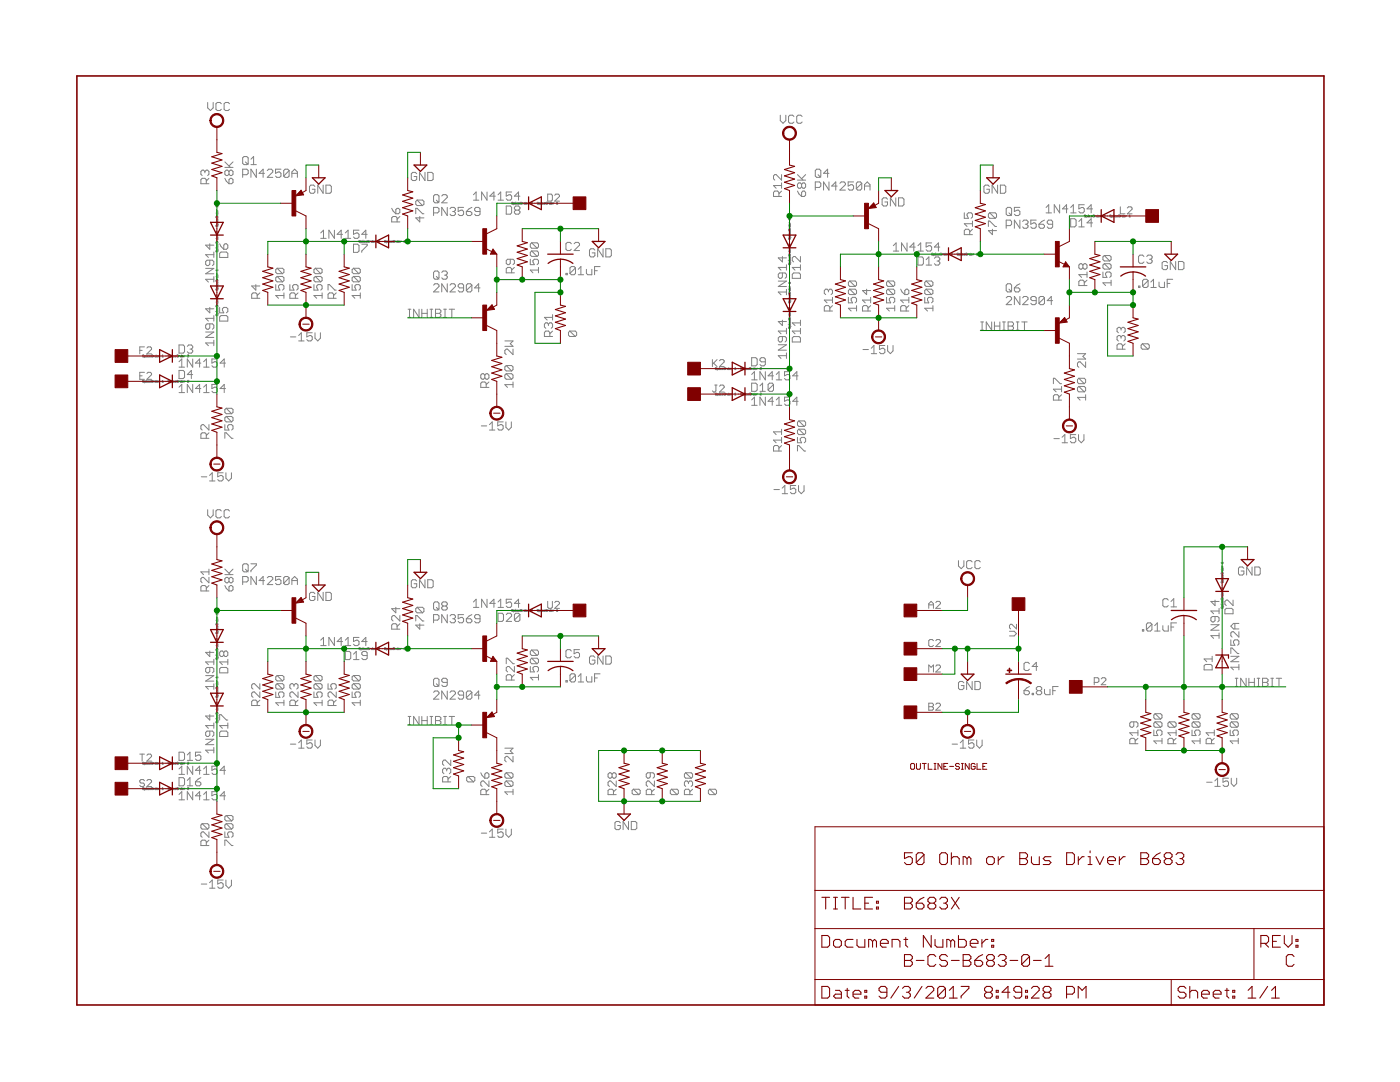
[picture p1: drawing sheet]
<svg xmlns="http://www.w3.org/2000/svg" width="279mm" height="216mm" viewBox="0 0 279 216" stroke-linecap="round" stroke-linejoin="round" font-family="sans-serif">
<g fill="none" stroke="#808080" stroke-width=".2">
<path d="M40.9 34.2l-.3-.2h-.3l-.2 .2v.6l.2 .2M40.9 34.2l.3-.2h.2l.3 .2v.6l-.3 .2M40.9 34.2v.3M41.2 36.7v-.8l-.3-.3h-.6l-.2 .3v.8h1.6M41.4 20.4v1.1l.6 .6 .5-.6v-1.1M41.7 35.6l-.5 .5M44.2 20.7l-.3-.3h-.5l-.3 .3v1.1l.3 .3h.5l.3-.3M44.9 35.6l.2 .5 .6 .6M44.9 33.4h1.6M44.9 32.3l1.1 1.1M45.7 34.2l-.3-.2h-.3l-.2 .2v.6l.2 .2h.3l.3-.2M45.7 34.2l.3-.2h.2l.3 .2v.6l-.3 .2h-.2l-.3-.2"/>
<path d="M45.7 35.9l.3-.3h.2l.3 .3v.5l-.3 .3h-.5zM45.7 34.2v.6M45.8 20.7l-.3-.3h-.5l-.3 .3v1.1l.3 .3h.5l.3-.3M46.5 32.3l-.8 .8M48.4 31.5l.3-.3h.6l.2 .3v1.1l-.2 .3h-.6l-.3-.3zM48.4 34.9h.9l.2-.3v-.6l-.2-.2h-.9v1.6M49 32.3l.5 .6M50.1 32.9h1.1M50.1 31.8l.5-.6v1.7M51.2 33.8v1.6l-1.1-1.6v1.6M52.8 34.6h-1.1l.8-.8v1.6M53.3 34l.3-.2h.6l.2 .2v.3l-1.1 1.1h1.1"/>
<path d="M56.1 33.8h-1.1v.8l.5-.3h.3l.3 .3v.5l-.3 .3h-.6l-.2-.3M57.7 34l-.3-.2h-.5l-.3 .2v1.1M57.7 34v1.1l-.3 .3h-.5l-.3-.3M57.7 34l-1.1 1.1M58.3 35.4v-1.1l.5-.5 .6 .5v1.1M58.3 34.6h1.1M62.8 37.2l-.2-.3h-.6l-.2 .3v1.1l.2 .3h.6l.2-.3v-.5h-.5M64.5 36.9v1.7l-1.1-1.7v1.7M65 36.9h.8l.3 .3v1.1l-.3 .3h-.8zM83.2 34.7l-.3-.3h-.5l-.3 .3v1.1l.3 .2h.5l.3-.2v-.6h-.6M83.2 39.9l-.2 .3v.5l.2 .3h1.1M83.2 39.9h1.1l.3 .3v.5l-.3 .3"/>
<path d="M83.2 39.9l1.1 1.1M84.8 34.4v1.6l-1.1-1.6v1.6M85.4 34.4h.8l.2 .3v1.1l-.2 .2h-.8zM86.5 39.1l.3-.3h.5l.3 .3v1.1l-.3 .3h-.5l-.3-.3zM87.1 39.9l.5 .6M88.2 39.1l.2-.3h.6l.3 .3v.3l-1.1 1.1h1.1M94.5 38.9l.5-.6v1.6M94.5 39.9h1.1M97.2 38.3v1.6l-1.1-1.6v1.6M98.8 39.1h-1.1l.9-.8v1.6M99.4 39.9h1.1M99.4 38.9l.5-.6v1.6"/>
<path d="M102.1 38.3h-1.1v.8l.6-.2h.3l.2 .2v.6l-.2 .2h-.6l-.3-.2M103.8 39.1h-1.1l.8-.8v1.6M109.3 38.7h.7l.2 .3v.9l-.2 .2h-.7zM110.7 39l.2-.3h.5l.3 .3v.2l-1 .9h1M155.4 39.2v-.8l-.2-.3h-.6l-.2 .3v.8h1.6M155.7 23v1.1l.6 .5 .5-.5v-1.1M156 34.8v1.1l-1.1-1.1h-.3l-.2 .3v.6l.2 .2M156 36.5v1.1M156 38.1l-.6 .6M156 37h-1.6l.5 .6M158.5 23.2l-.3-.2h-.6l-.2 .2v1.1l.2 .3h.6l.3-.3M159.2 38.1l.2 .6 .6 .5"/>
<path d="M159.2 35.9h1.6M159.2 34.8l1.1 1.1M160 36.8l-.3-.3h-.3l-.2 .3v.5l.2 .3h.3l.3-.3M160 36.8l.3-.3h.2l.3 .3v.5l-.3 .3h-.2l-.3-.3M160 38.4l.3-.3h.2l.3 .3v.5l-.3 .3h-.5zM160 36.8v.5M160.1 23.2l-.3-.2h-.5l-.3 .2v1.1l.3 .3h.5l.3-.3M160.8 34.8l-.8 .9M162.7 37.4h.8l.3-.3v-.5l-.3-.3h-.8v1.6M163 33.8h.5l.3 .2v1.1l-.3 .3h-.5l-.3-.3v-1.1zM163.3 34.9l.5 .5M165.4 34.6h-1l.8-.8v1.6"/>
<path d="M165.4 36.3v1.6l-1-1.6v1.6M167.1 37.1h-1.1l.8-.8v1.6M167.6 36.6l.3-.3h.5l.3 .3v.3l-1.1 1h1.1M170.3 36.3h-1v.8l.5-.2h.3l.2 .2v.6l-.2 .2h-.6l-.2-.2M172 36.6l-.3-.3h-.5l-.3 .3v1.1M172 36.6l-1.1 1.1M172 36.6v1.1l-.3 .2h-.5l-.3-.2M172.5 37.9v-1l.6-.6 .5 .6v1M172.5 37.1h1.1M177.1 39.8l-.2-.3h-.6l-.3 .3v1l.3 .3h.6l.2-.3v-.5h-.5M178.8 39.5v1.6l-1.1-1.6v1.6M179.3 39.5h.8l.3 .3v1l-.3 .3h-.8z"/>
<path d="M197.4 37.2l-.2-.3h-.6l-.2 .3v1.1l.2 .3h.6l.2-.3v-.5h-.5M199.1 36.9v1.7l-1.1-1.7v1.7M199.6 36.9h.8l.3 .3v1.1l-.3 .3h-.8zM41 53.6h1.7l-1.7 1h1.7M41.9 51.9v.8l-.3 .3h-.3l-.3-.3v-.5l.3-.3h1.1l.3 .3v.5l-.3 .3M41.9 48.6v1.1l-.9-.8h1.7M42.7 50.8h-1.7l.6 .6M42.7 50.3v1.1M42.7 55.2v1.1M42.7 55.7h-1.7l.6 .6M43 57.1h.1M43 44.4h.1"/>
<path d="M43 49.5h.1M43.1 42.5h.4l-.1 .3-.2-.1v-.2M43.1 47.6h.4l-.1 .2h-.2v-.2M43.1 55.2h.4l-.1 .3-.2-.1v-.2M43.2 57.6v.3l.1-.3 .2 .1-.1 .2M43.2 43.2h.2l.1 .2-.3 .1zM43.2 44.9v.3l.1-.3 .2 .1-.1 .2M43.2 48.3h.2l.1 .2h-.3zM43.2 50v.3l.1-.3 .2 .1-.1 .2M43.2 55.9h.2l.1 .2-.3 .1zM43.2 43.9l.1 .3 .2-.1v-.2M43.2 49l.1 .3 .2-.1v-.2"/>
<path d="M43.2 56.6l.1 .3 .2-.1v-.2M43.2 41.8l.1 .2M43.2 42.9l.1 .2M43.2 46.9l.1 .2M43.2 48l.1 .2M43.2 54.5l.1 .2M43.2 55.6l.1 .2M43.2 59.6l.1 .2M43.2 55.8h.3M43.2 54.7h.3M43.2 59.8h.3M43.2 43.1h.3"/>
<path d="M43.2 42h.3M43.2 48.2h.3M43.2 47.1h.3M43.5 56.3l-.1 .2-.2-.2h.1v.2M43.5 46.2v.2l-.3-.2h-.1l.1 .2M43.5 58.9v.2l-.3-.2h-.1l.1 .2M43.5 41.1v.2M43.5 42.2l-.1 .2-.2-.2 .1-.1v.3M43.5 43.6l-.1 .2-.2-.2h.1v.2M43.5 44.3v.1M43.5 44.8v-.2h-.2l-.1 .2h.4M43.5 47.3l-.1 .2-.2-.2 .1-.1v.3"/>
<path d="M43.5 48.7l-.1 .2-.2-.2h.1v.2M43.5 49.4v.1M43.5 49.9v-.2h-.2l-.1 .2h.4M43.5 53.8v.2M43.5 54.9l-.1 .2-.2-.2 .1-.1v.3M43.5 57v.1M43.5 57.5v-.2h-.2l-.1 .2h.4M43.5 60l-.1 .2-.2-.2 .1-.1v.3M43.5 44.4h-.3M43.5 49.5h-.3M43.5 57.1h-.3M43.5 53.9h-.4l.1 .1"/>
<path d="M43.5 41.2h-.4l.1 .1M43.8 50.5l.3-.2h1.1l.3 .2v.9h-1.7zM43.8 48.6l.3 .6 .6 .5M44.9 48.6h.3l.3 .3v.6l-.3 .2h-.5v-.8zM51.1 56.8v1.1l-.9-.8h1.7M51.3 59.5v-.8l-.2-.3h-.6l-.3 .3v.8h1.7M51.9 58.4l-.6 .6M55 56.8v1.1h.9l-.3-.6v-.2l.3-.3h.5l.3 .3v.5l-.3 .3M55.3 53.5h1.1l.3 .3v.5l-.3 .3M55.3 55.2h1.1l.3 .2v.6l-.3 .2M55.3 53.5l-.3 .3v.5l.3 .3h1.1M55.3 55.2l-.3 .2v.6l.3 .2h1.1"/>
<path d="M55.3 55.2l1.1 1M55.3 53.5l1.1 1.1M56.7 59h-1.7l.6 .5M56.7 58.4v1.1M57.8 56.8v1.1h.9l-.3-.6v-.2l.3-.3h.5l.3 .3v.5l-.3 .3M58.9 59.5v-.8l-.2-.3h-.6l-.3 .3v.8h1.7M59.5 58.4l-.6 .6M62.7 56.8v1.1h.8l-.3-.6v-.2l.3-.3h.5l.3 .3v.5l-.3 .3M62.9 55.2h1.1l.3 .2v.6l-.3 .2M62.9 53.5l-.2 .3v.5l.2 .3h1.1M62.9 53.5h1.1l.3 .3v.5l-.3 .3M62.9 55.2l-.2 .2v.6l.2 .2h1.1"/>
<path d="M62.9 55.2l1.1 1M62.9 53.5l1.1 1.1M64 46.5l.6-.6v1.7M64 47.6h1.1M64.3 59h-1.6l.5 .5M64.3 58.4v1.1M65.5 57.9v-1.1h.2l1.1 1.1h.3M66.6 59.5v-.8l-.3-.3h-.6l-.2 .3v.8h1.6M66.7 45.9v1.7l-1.1-1.7v1.7M67.1 58.4l-.5 .6M68.4 46.8h-1.1l.8-.9v1.7M68.9 47.6h1.1"/>
<path d="M68.9 46.5l.6-.6v1.7M70.3 56.8v1.1h.8l-.3-.6v-.2l.3-.3h.5l.3 .3v.5l-.3 .3M70.5 55.2h1.1l.3 .2v.6l-.3 .2M70.5 48.7h.9l.2 .3v1.1l-.2 .3h-.9zM70.5 53.5h1.1l.3 .3v.5l-.3 .3M70.5 53.5l-.2 .3v.5l.2 .3h1.1M70.5 55.2l-.2 .2v.6l.2 .2h1.1M70.5 55.2l1.1 1M70.5 53.5l1.1 1.1M71.6 45.9h-1.1v.9l.6-.3h.3l.2 .3v.5l-.2 .3h-.6l-.3-.3M71.9 48h-.3l.3 .2-.1 .2-.2-.1M71.9 58.4v1.1"/>
<path d="M71.9 59h-1.6l.5 .5M72 48.4l.3-.1-.1-.2h-.2v.4M72.2 48.7h1.1v.3l-1.1 1.1v.3M72.4 48.4h.1M72.4 48.1l.1 .3M72.5 47.9v.1M72.9 48.1l-.3 .1 .1 .2h.2M73 48.2h.3l-.1-.1-.2 .1 .2 .2M73.3 46.8h-1.1l.8-.9v1.7M73.4 48h.2v.4l-.2-.1zM73.8 48.1v.3M74 48.1l-.2 .1"/>
<path d="M74.3 48v.4l-.2-.1v-.2h.2M74.4 48.2h.3v-.1l-.3 .1 .3 .2M74.8 48.1v.3M75 48.1l-.2 .1M75.5 48h.3l-.3 .4h.3M77 48h-.3l.3 .2-.1 .2-.2-.1M77.1 48.4l.3-.1-.1-.2h-.2v.4M77.5 48.4h.1M77.5 48.1v.3M77.5 47.9v.1M78 48.1l-.3 .1 .1 .2h.2M78.1 48.2h.3l-.1-.1-.2 .1 .2 .2"/>
<path d="M78.2 41.6l.2 .5 .6 .6M78.5 48h.2v.4l-.2-.1zM78.8 48.1v.3M79 41.8l.2-.2h.3l.3 .2v.6l-.3 .3h-.5zM79 48.1l-.2 .1M79.2 44.3v-.8l-.2-.3h-.6l-.2 .3v.8h1.6M79.4 48v.4l-.2-.1v-.2h.2M79.5 48.2h.3l-.1-.1-.2 .1 .2 .2M79.8 43.2l-.6 .6M79.9 48.1v.3M80.1 48.1l-.2 .1M80.6 48.4h.3"/>
<path d="M80.6 48.1l.1-.1v.4M83 42.7v-1.1h.2l1.1 1.1h.3M83.8 43.2v1.1l-.8-.8h1.6M86.5 56.9l.3-.3h.5l.3 .3v.3l-1.1 1.1h1.1M86.5 54.4l.3-.3h.5l.3 .3v1l-.3 .3h-.5l-.3-.3zM86.5 42.5h.8l.3-.3v-.5l-.3-.3h-.8v1.6M87.1 55.2l.5 .5M88.2 54.4l.2-.3h.6l.3 .3v.2l-.3 .3M88.7 54.9h.3M89 54.9l.3 .3v.2l-.3 .3h-.6l-.2-.3M89.3 41.4v1.6l-1.1-1.6v1.6M89.3 56.6v1.7l-1.1-1.7v1.7"/>
<path d="M89.8 41.7l.3-.3h.5l.3 .3v.2l-.3 .3M89.8 56.9l.3-.3h.5l.3 .3v.3l-1.1 1.1h1.1M90.3 42.2h.3M90.6 42.2l.3 .3v.2l-.3 .3h-.5l-.3-.3M92.5 41.4h-1.1v.8l.6-.3h.2l.3 .3v.5l-.3 .3h-.5l-.3-.3M92.5 57.4h-.8l-.3-.2v-.3l.3-.3h.5l.3 .3v1.1l-.3 .3h-.5l-.3-.3M93.1 42.2h.8l.3 .3v.2l-.3 .3h-.6l-.2-.3zM94.2 56.9l-.3-.3h-.6l-.2 .3v1.1M94.2 41.4l-.6 .3-.5 .5M94.2 56.9v1.1l-.3 .3h-.6l-.2-.3M94.2 56.9l-1.1 1.1M95.8 42.2h-.8l-.3-.3v-.2l.3-.3h.5l.3 .3v1l-.3 .3h-.5l-.3-.3"/>
<path d="M95.8 57.4h-1.1l.8-.8v1.7M101 41.1h.9l.2 .3v1.1l-.2 .2h-.9zM101.8 51.7v.8l-.2 .3h-.3l-.3-.3v-.5l.3-.3h1.1l.3 .3v.5l-.3 .3M102.1 54.4v-.8l-.3-.2h-.5l-.3 .2v.8h1.7M102.4 40.4h-.3l.3 .2-.1 .1h-.2M102.5 40.7h.2v-.1l-.2-.1v.4M102.7 53.4l-.6 .5M102.9 40.7h.1M102.9 40.5v.2M102.9 41.9l-.2 .3v.3l.2 .2h.6l.3-.2v-.3l-.3-.3M102.9 40.3v.1M102.9 41.9l-.2-.2v-.3l.2-.3h.6l.3 .3v.3l-.3 .2"/>
<path d="M102.9 41.9h.6M103.4 40.5l-.3 .1 .1 .1h.2M103.5 40.6h.2v-.1l-.2 .1 .2 .1M103.9 40.4h.2v.3h-.2zM104.2 40.5v.2M104.4 40.5l-.2 .1M104.8 40.4v.3h-.2v-.2h.2M104.9 40.6h.3l-.1-.1-.2 .1 .2 .1M105.3 40.5v.2M105.5 40.5l-.2 .1M105.8 51.7v1.1h.8l-.2-.8 .2-.3h.6l.3 .3v.5l-.3 .3M106 40.4h.2l-.2 .3h.2"/>
<path d="M106.1 48.5h1.1l.3 .2v.6l-.3 .2M106.1 50.1h1.1l.3 .3v.5l-.3 .3M106.1 48.5l-.3 .2v.6l.3 .2h1.1M106.1 50.1l-.3 .3v.5l.3 .3h1.1M106.1 50.1l1.1 1.1M106.1 48.5l1.1 1M107.5 40.4h-.3l.3 .2-.1 .1h-.2M107.5 53.4v1M107.5 53.9h-1.7l.6 .5M107.6 40.7h.2v-.1l-.2-.1v.4M107.9 40.7h.2M107.9 40.5l.1 .2"/>
<path d="M108 40.3v.1M108.5 40.5l-.3 .1 .1 .1h.2M108.6 40.6h.2v-.1l-.2 .1 .2 .1M108.9 40.4h.3l-.1 .3h-.2zM109.3 40.5v.2M109.5 40.5l-.2 .1M109.9 40.4v.3h-.3l.1-.2h.2M110 40.6h.3l-.1-.1-.2 .1 .2 .1M110.4 40.5v.2M110.6 40.5l-.2 .1M111.1 40.7h.2M111.1 40.5l.1-.1v.3"/>
<path d="M112.9 54.5h.3v.3h-.3zM114 48.6l-.3-.2h-.5l-.3 .2v1.1l.3 .3h.5l.3-.3M114.6 48.6l.3-.2h.5l.3 .2v.3l-1.1 1.1h1.1M114.9 53.5v1l-.3 .3h-.6l-.3-.3M114.9 53.5l-.3-.3h-.6l-.3 .3v1M114.9 53.5l-1.2 1M115.4 54.8h1.1M115.4 53.7l.5-.5v1.6M117 53.7v.8l.3 .3h.8v-1.1M118.7 54h.5M118.7 49.9l-.3-.3h-.5l-.3 .3v1.1l.3 .3h.5l.3-.3v-.5h-.5M119.8 53.2h-1.1v1.6"/>
<path d="M120.4 49.6v1.7l-1.1-1.7v1.7M120.9 49.6h.8l.3 .3v1.1l-.3 .3h-.8zM155.3 56.1h1.7l-1.7 1.1h1.7M156.1 51.2v1.1l-.8-.8h1.7M156.1 54.5v.8l-.2 .2h-.3l-.3-.2v-.6l.3-.2h1.1l.3 .2v.6l-.3 .2M157 58.3h-1.7l.6 .5M157 52.8v1.1M157 57.7v1.1M157 53.4h-1.7l.6 .5M157.3 59.6h.1M157.3 46.9h.1M157.3 52h.1"/>
<path d="M157.4 45h.4l-.1 .3-.2-.1v-.2M157.4 50.1h.4l-.1 .3-.2-.1v-.2M157.4 57.7h.4l-.1 .3-.2-.1v-.2M157.4 47.5v.2l.2-.2h.2l-.1 .2M157.4 45.7h.3l.1 .2-.4 .1zM157.4 50.8h.3l.1 .2-.4 .1zM157.4 52.6v.2l.2-.2h.2l-.1 .2M157.4 58.4h.3l.1 .2-.4 .1zM157.5 57.3h.3M157.5 44.6h.3M157.5 49.6h.3M157.5 46.5l.1 .2h.2v-.2"/>
<path d="M157.5 51.6l.1 .2h.2v-.2M157.5 59.2l.1 .2h.2v-.2M157.5 44.4l.1 .2M157.5 45.4l.1 .2M157.5 49.4l.1 .2M157.5 50.5l.1 .2M157.5 57.1l.1 .2M157.5 58.1l.1 .2M157.5 58.3h.3M157.5 45.6h.3M157.5 50.7h.3M157.8 57.4l-.1 .2-.2-.2h.1v.2"/>
<path d="M157.8 44.7l-.1 .2-.2-.2h.1v.2M157.8 49.8l-.1 .2-.2-.2h.1v.2M157.8 47.4v-.2l-.2-.1-.1 .3h.4M157.8 48.7v.3l-.3-.3-.1 .1v.2M157.8 43.6v.3M157.8 46.2l-.1 .2-.2-.2 .1-.1v.3M157.8 46.9v.1M157.8 51.2l-.1 .2-.2-.2h.1v.2M157.8 51.9v.2M157.8 52.5v-.2l-.2-.1-.1 .3h.4M157.8 56.3v.3M157.8 58.9l-.1 .2-.2-.2 .1-.1v.3"/>
<path d="M157.8 59.6v.1M157.8 46.9l-.3 .1M157.8 52l-.3 .1M157.8 59.6l-.3 .1M157.8 56.5h-.4l.1 .1M157.8 43.8h-.4l.1 .1M158.4 54.5h1.1l.2 .2v.8h-1.6v-.8zM159.7 51.2v1.1l-1-1.1h-.3l-.3 .3v.5l.3 .3M159.7 53.4h-1.6l.6 .5M159.7 52.8v1.1M165.3 58l-.2-.3h-.3l-.3 .3v.5l.3 .3M165.3 58l.3-.3h.3l.2 .3v.5l-.2 .3"/>
<path d="M165.3 58v.3M166.1 59.9h-1.6l.6 .5M166.1 59.3v1.1M169.3 59.3v1.1h.8l-.2-.8 .2-.3h.6l.2 .3v.6l-.2 .2M169.6 56.1h1.1l.2 .2v.6l-.2 .2M169.6 57.7l-.3 .3v.5l.3 .3h1.1M169.6 57.7h1.1l.2 .3v.5l-.2 .3M169.6 56.1l-.3 .2v.6l.3 .2h1.1M169.6 57.7l1.1 1.1M169.6 56.1l1.1 1M173 57.7v1.1l-.9-.8h1.7M173.8 59.9h-1.7l.6 .5"/>
<path d="M173.8 59.3v1.1M176.9 59.3v1.1h.9l-.3-.8 .3-.3h.5l.3 .3v.6l-.3 .2M177.2 56.1h1.1l.3 .2v.6l-.3 .2M177.2 57.7l-.3 .3v.5l.3 .3h1.1M177.2 57.7h1.1l.3 .3v.5l-.3 .3M177.2 56.1l-.3 .2v.6l.3 .2h1.1M177.2 57.7l1.1 1.1M177.2 56.1l1.1 1M178.3 50.1h1.1M178.3 49l.5-.5v1.6M179.7 57.7l.3 .6 .6 .5M180.6 58l.2-.3h.3l.3 .3v.5l-.3 .3h-.5z"/>
<path d="M181 48.5v1.6l-1.1-1.6v1.6M181.4 59.9h-1.7l.6 .5M181.4 59.3v1.1M182.6 49.3h-1l.8-.8v1.6M183.2 49l.5-.5v1.6M183.2 50.1h1.1M183.2 51.3h.8l.3 .2v1.1l-.3 .3h-.8zM184.6 59.3v1.1h.8l-.3-.8 .3-.3h.5l.3 .3v.6l-.3 .2M184.8 57.7h1.1l.3 .3v.5l-.3 .3M184.8 56.1h1.1l.3 .2v.6l-.3 .2M184.8 57.7l-.2 .3v.5l.2 .3h1.1M184.8 56.1l-.2 .2v.6l.2 .2h1.1"/>
<path d="M184.8 57.7l1.1 1.1M184.8 56.1l1.1 1M184.8 52.9h1.1M184.8 51.8l.6-.5v1.6M185.9 48.5h-1.1v.8l.6-.3h.3l.2 .3v.5l-.2 .3h-.6l-.3-.3M186.2 50.6l-.2-.1-.1 .2 .3 .1h-.3M186.3 50.9l.3-.1-.1-.1h-.2v.3M186.5 51.5l.3-.2h.5l.3 .2v.3l-.3 .3M186.7 50.9h.1M186.7 50.7v.2M186.7 50.5h.1M187 52.1h.3"/>
<path d="M187.2 50.7h-.3l.1 .2h.2M187.3 52.1l.3 .2v.3l-.3 .3h-.5l-.3-.3M187.3 50.8h.3l-.1-.1h-.2l.2 .2M187.6 49.3h-1.1l.8-.8v1.6M187.7 50.5l.2 .1v.3l-.2-.1zM188 50.7v.2M188.2 50.7l-.2 .1M188.6 50.5v.4l-.2-.1v-.1h.2M188.7 50.8h.3l-.1-.1h-.2l.2 .2M189.1 50.7v.2M189.3 50.7l-.2 .1M189.8 50.6h.3l-.3 .3h.3"/>
<path d="M191.3 50.6l-.2-.1-.1 .2 .3 .1h-.3M191.4 50.9l.2-.1v-.1h-.2v.3M191.7 50.9h.2M191.7 50.7l.1 .2M191.8 50.5h.1M192.3 50.7h-.3l.1 .2h.2M192.4 50.8h.2v-.1h-.2l.2 .2M192.4 42.5v1.1h.9l-.3-.9 .3-.2h.5l.3 .2v.6l-.3 .3M192.8 50.5l.2 .1-.1 .3-.2-.1zM193.1 50.7v.2M193.3 50.7l-.2 .1M193.5 46.8v-.8l-.2-.3h-.6l-.3 .3v.8h1.7"/>
<path d="M193.7 50.5v.4l-.3-.1 .1-.1h.2M193.8 50.8h.3l-.1-.1h-.2l.2 .2M194.1 45.7l-.6 .6M194.1 44.6h-1.7l.6 .6M194.1 44.1v1.1M194.2 50.7v.2M194.4 50.7l-.2 .1M194.9 50.9h.2M194.9 50.7l.1-.2v.4M197.3 45.2v-1.1h.2l1.1 1.1h.3M197.5 42.5h1.1l.3 .2v.6l-.3 .3M197.5 42.5l-.2 .2v.6l.2 .3h1.1"/>
<path d="M197.5 42.5l1.1 1.1M198.1 45.7v1.1l-.8-.8h1.6M200.8 59.4l.3-.2h.5l.3 .2v.3l-1.1 1.1h1.1M200.8 45h.8l.3-.3v-.5l-.3-.3h-.8v1.7M201.1 41.4h.5l.3 .3v1l-.3 .3h-.5l-.3-.3v-1zM201.1 56.6h.5l.3 .3v1.1l-.3 .3h-.5l-.3-.3v-1.1zM201.4 42.5l.5 .5M201.4 57.7l.5 .6M202.4 57.4h.9l.2 .3v.3l-.2 .3h-.6l-.3-.3zM203.5 41.4h-1.1v.8l.9-.3 .2 .3v.5l-.2 .3h-.6l-.3-.3M203.5 56.6l-.5 .3-.6 .5M203.5 43.9v1.7l-1.1-1.7v1.7"/>
<path d="M203.5 59.2v1.6l-1.1-1.6v1.6M204.1 44.2l.2-.3h.6l.3 .3v.3l-.3 .2M204.1 59.4l.2-.2h.6l.3 .2v.3l-1.1 1.1h1.1M204.6 44.7h.3M204.9 44.7l.3 .3v.3l-.3 .3h-.6l-.2-.3M206.8 43.9h-1.1v.8l.6-.2h.2l.3 .2v.6l-.3 .3h-.5l-.3-.3M206.8 60h-.8l-.3-.3v-.3l.3-.2h.5l.3 .2v1.1l-.3 .3h-.5l-.3-.3M207.3 44.7h.9l.2 .3v.3l-.2 .3h-.6l-.3-.3zM208.4 59.4l-.2-.2h-.6l-.3 .2v1.1M208.4 59.4v1.1l-.2 .3h-.6l-.3-.3M208.4 43.9l-.5 .3-.6 .5M208.4 59.4l-1.1 1.1"/>
<path d="M208.8 42.5h1M208.8 41.4l.5-.5v1.6M210.1 44.7h-.8l-.3-.2v-.3l.3-.3h.5l.3 .3v1.1l-.3 .3h-.5l-.3-.3M210.1 60h-1.1l.8-.8v1.6M211.5 40.9v1.6l-1.1-1.6v1.6M213.1 41.7h-1.1l.9-.8v1.6M213.7 42.5h1.1M213.7 41.4l.5-.5v1.6M213.7 43.6h.8l.3 .3v1.1l-.3 .3h-.8zM215.3 45.3h1.1M215.3 44.2l.6-.6v1.7M216.1 52.9l-.2-.3h-.3l-.3 .3v.5l.3 .3h.3l.2-.3"/>
<path d="M216.1 52.9l.3-.3h.3l.2 .3v.5l-.2 .3h-.3l-.3-.3M216.1 52.9v.5M216.4 57v-.8l-.3-.3h-.5l-.3 .3v.8h1.6M216.4 40.9h-1.1v.8l.6-.3h.2l.3 .3v.5l-.3 .3h-.5l-.3-.3M216.7 43l-.2-.1-.1 .1 .3 .2h-.3M216.8 43.3h.2v-.2l-.2-.1v.4M216.9 54.8h-1.6l.6 .6M216.9 55.9l-.5 .5M216.9 54.3v1.1M217.1 43.3h.2M217.1 43l.1 .3M217.2 42.8v.1"/>
<path d="M217.7 43l-.3 .1 .1 .2h.2M217.8 43.2h.2v-.2l-.2 .1 .2 .2M218 41.7h-1.1l.9-.8v1.6M218 44.5h-1.1l.9-.9v1.7M218.2 42.9l.2 .1-.1 .3-.2-.1zM218.5 43v.3M218.7 43l-.2 .2M219.1 42.9v.4l-.3-.1 .1-.2h.2M219.2 43.2h.3l-.1-.2-.2 .1 .2 .2M219.6 43v.3M219.8 43l-.2 .2M220.1 54.3v1.1h.8l-.3-.6v-.3l.3-.2h.6l.2 .2v.6l-.2 .3"/>
<path d="M220.3 43h.2l-.2 .3h.2M220.4 51h1.1l.2 .3v.5l-.2 .3M220.4 52.6h1.1l.2 .3v.5l-.2 .3M220.4 51l-.3 .3v.5l.3 .3h1.1M220.4 52.6l-.3 .3v.5l.3 .3h1.1M220.4 52.6l1.1 1.1M220.4 51l1.1 1.1M221.7 56.4h-1.6l.5 .6M221.7 43l-.1-.1-.1 .1 .2 .2h-.2M221.7 55.9v1.1M221.8 43.3h.2l.1-.2-.3-.1v.4M222.2 43.3h.2"/>
<path d="M222.2 43l.1 .3M222.3 42.8v.1M222.7 43l-.2 .1v.2h.2M222.8 43.2h.3l-.1-.2-.2 .1 .2 .2M223.3 42.9l.2 .1-.1 .3-.2-.1zM223.6 41.3v1.4h.9M223.6 43v.3M223.8 43l-.2 .2M224.2 42.9v.4l-.3-.1 .1-.2h.2M224.3 43.2h.2v-.2l-.2 .1 .2 .2M224.7 43v.3M224.9 43l-.2 .2"/>
<path d="M225 41.5l.2-.2h.5l.2 .2v.2l-.9 1h.9M225.3 43.3h.3M225.3 43l.2-.1v.4M227.2 57.1h.3v.3h-.3zM228.3 51.2l-.3-.3h-.5l-.3 .3v1.1l.3 .2h.5l.3-.2M228.9 51.2l.2-.3h.6l.2 .3v.3l-.2 .2M229.1 56v1.1l-.2 .3h-.6l-.3-.3M229.1 56l-.2-.3h-.6l-.3 .3v1.1M229.1 56l-1.1 1.1M229.4 51.7h.3M229.7 57.4h1.1M229.7 51.7l.2 .3v.3l-.2 .2h-.6l-.2-.2"/>
<path d="M229.7 56.3l.5-.6v1.7M231.3 56.3v.8l.3 .3h.8v-1.1M232.9 56.6h.6M233 52.5l-.3-.3h-.5l-.3 .3v1l.3 .3h.5l.3-.3v-.5h-.5M234 55.7h-1.1v1.7M234.6 52.2v1.6l-1-1.6v1.6M235.2 52.2h.8l.3 .3v1l-.3 .3h-.8zM27.9 75h.5M27.9 69.9h.5M28.7 70.9l-.2-.1v.2l.2 .2h-.2M28.7 76h-.2l.2 .2v.1l-.2-.1M28.8 74.3h-.9v1.4h.9"/>
<path d="M28.8 69.2h-.9v1.4M28.9 71.2h.2l-.1-.2h-.1v.4M28.9 76.3h.1l.1-.2-.2-.1v.4M29.2 71.2h.2M29.2 71l.1 .2M29.2 76l.1 .3M29.2 76.3h.2M29.3 70.8h.1M29.3 75.8v.1M29.3 69.4l.2-.2h.5l.2 .2v.3l-.9 .9h.9M29.3 74.5l.2-.2h.5l.2 .2v.3l-.9 .9h.9M29.7 71h-.2v.2h.2"/>
<path d="M29.7 76l-.2 .1v.2h.2M29.8 71.1h.3l-.1-.1h-.2l.2 .2M29.8 76.2h.3l-.1-.2-.2 .1 .2 .2M30.3 70.8l.2 .1-.1 .3h-.2zM30.3 75.9l.2 .1-.1 .3-.2-.1zM30.6 71v.2M30.6 76v.3M30.8 71l-.2 .1M30.8 76l-.2 .2M31.2 70.8v.4h-.2l-.1-.2h.3M31.2 75.9v.4h-.2l-.1-.2 .3-.1M31.3 71.1h.2v-.1h-.2l.2 .2"/>
<path d="M31.3 76.2h.2v-.2l-.2 .1 .2 .2M31.7 71v.2M31.7 76v.3M31.9 71l-.2 .1M31.9 76l-.2 .2M32.3 71.2h.3M32.3 71l.2-.2v.4M32.3 76l.2-.1v.4M32.3 76.3h.3M33.8 70.9l-.2-.1-.1 .2 .3 .2h-.3M33.8 76h-.3l.3 .2-.1 .1-.2-.1M33.9 71.2h.3l-.1-.2h-.2v.4"/>
<path d="M33.9 76.3h.2l.1-.2-.3-.1v.4M34.3 71.2h.1M34.3 71l.1 .2M34.3 76l.1 .3M34.3 76.3h.1M34.4 70.8h.1M34.4 75.8v.1M34.8 71h-.3l.1 .2h.2M34.8 76l-.3 .1 .1 .2h.2M34.9 71.1h.3l-.1-.1h-.2l.2 .2M34.9 76.2h.3l-.1-.2-.2 .1 .2 .2M35.3 76h.3l-.1 .3-.2-.1z"/>
<path d="M35.4 70.8l.2 .1-.1 .3h-.2zM35.7 71v.2M35.7 76v.3M35.7 73.9h.9l.2 .3v1.1l-.2 .2h-.9zM35.7 68.8h.9l.2 .3v1.1l-.2 .3h-.9zM35.7 72.2l.6-.6v1.7M35.7 77.3l.6-.6v1.6M35.7 73.3h1.1M35.7 78.3h1.1M35.9 71l-.2 .1M35.9 76l-.2 .2M36.2 70.8v.4h-.2v-.2h.2"/>
<path d="M36.2 75.9v.4l-.2-.1v-.2h.2M36.4 71.1h.2v-.1h-.2l.2 .2M36.4 76.2h.2v-.2l-.2 .1 .2 .2M36.7 71v.2M36.7 76v.3M36.9 71l-.2 .1M36.9 76l-.2 .2M37.4 69.1l.3-.3h.5l.3 .3v.3l-.3 .3M37.4 70.9l.2-.1 .1 .2-.3 .2h.3M37.4 76h.3l-.3 .3h.3M37.9 69.7h.3M38.2 69.7l.3 .2v.3l-.3 .3h-.5l-.3-.3"/>
<path d="M38.5 71.6v1.7l-1.1-1.7v1.7M38.5 76.7v1.6l-1.1-1.6v1.6M38.5 74.7h-1.1l.8-.8v1.6M40.1 72.5h-1.1l.8-.9v1.7M40.1 77.5h-1.1l.8-.8v1.6M40.6 73.3h1.1M40.6 72.2l.6-.6v1.7M40.6 77.3l.6-.6v1.6M40.6 78.3h1.1M41 66.3h1.7l-1.7 1h1.7M41.9 64.6v.8l-.3 .3h-.3l-.3-.3v-.5l.3-.3h1.1l.3 .3v.5l-.3 .3M41.9 61.3v1.1l-.9-.8h1.7"/>
<path d="M42.7 63.5h-1.7l.6 .6M42.7 68.4h-1.7l.6 .6M42.7 63v1.1M42.7 67.9v1.1M43 62.2h.1M43.1 60.3h.4l-.1 .2h-.2v-.2M43.2 62.7v.3l.1-.3 .2 .1-.1 .2M43.2 61h.2l.1 .2h-.3zM43.2 61.7l.1 .3 .2-.1v-.2M43.2 60.7l.1 .2M43.2 60.9h.3M43.4 71.6h-1.1v.9l.5-.3h.3l.3 .3v.5l-.3 .3h-.5l-.3-.3"/>
<path d="M43.4 76.7h-1.1v.8l.5-.2h.3l.3 .2v.6l-.3 .2h-.5l-.3-.2M43.5 61.4l-.1 .2-.2-.2 .1-.1v.3M43.5 62.1v.1M43.5 62.6v-.2h-.2l-.1 .2h.4M43.5 62.2h-.3M43.8 61.3v1.1h.9l-.3-.8 .3-.3h.5l.3 .3v.6l-.3 .2M44.1 63h1.1l.3 .2v.9h-1.7v-.9zM45 77.5h-1.1l.8-.8v1.6M45 72.5h-1.1l.8-.9v1.7M58 67.2h1M59.6 68h1.1M59.6 67l.5-.6v1.6"/>
<path d="M62.3 66.4h-1.1v.8l.8-.2 .3 .2v.6l-.3 .2h-.5l-.3-.2M62.9 66.4v1.1l.5 .5 .5-.5v-1.1M81.4 63.3h.6M81.4 61.7h.6M81.7 61.7v1.6M83.6 61.7v1.6l-1.1-1.6v1.6M84.2 61.7v1.6M84.2 62.5h1.1M85.3 61.7v1.6M85.8 63.3h.6M85.8 61.7h.6M86.1 61.7v1.6"/>
<path d="M86.9 61.7h.8l.3 .3v.3l-.3 .2 .3 .3v.3l-.3 .2h-.8zM86.9 62.5h.8M88.5 63.3h.6M88.5 61.7h.6M88.8 61.7v1.6M89.6 61.7h1.1M90.2 61.7v1.6M96.8 74.8l-.3-.2h-.3l-.3 .2v.6l.3 .3h.3l.3-.3M96.8 74.8l.2-.2h.3l.3 .2v.6l-.3 .3h-.3l-.2-.3M96.8 74.8v.6M97 77.3v-.8l-.2-.3h-.6l-.3 .3v.8h1.7M97.6 76.2l-.6 .6"/>
<path d="M100.8 68h1.6l-.6 .6 .6 .5h-1.6M101 72.9h1.1l.3 .3v.5l-.3 .3M101 74.6h1.1l.3 .2v.6l-.3 .3M101 74.6l-.2 .2v.6l.2 .3h1.1M101 72.9l-.2 .3v.5l.2 .3h1.1M101 74.6l1.1 1.1M101 72.9l1.1 1.1M102.4 69.7v1.1l-1.1-1.1h-.3l-.2 .2v.6l.2 .3M102.4 76.2v1.1M102.4 76.8h-1.6l.5 .5M109.5 64.7l.2-.3h.3l.3 .3v.5l-.3 .3M109.5 64.7l-.3-.3h-.3l-.3 .3v.5l.3 .3"/>
<path d="M109.5 64.7v.3M109.7 67.1v-.8l-.2-.2h-.6l-.3 .2v.8h1.7M110.3 62.8v1.1M110.3 66.1l-.6 .5M110.3 63.3h-1.7l.6 .6M113.7 66.1l-.2 .2v.6l.2 .2h1.1M113.7 66.1h1.1l.3 .2v.6l-.3 .2M113.7 66.1l1.1 1M142.2 71.8v1.4M142.4 72.5l.7 .7M142.6 76.8h.5M142.9 76.8v1.2l-.3 .2h-.2l-.2-.2"/>
<path d="M143 73.4h-.2l-.1 .1 .3 .2h-.3M143 78.5l-.2-.1-.1 .2 .3 .2h-.3M143.1 71.8l-.9 .9M143.1 73.7h.2l.1-.1-.3-.1v.4M143.1 78.8h.2l.1-.2h-.3v.4M143.5 73.7h.1M143.5 73.5l.1 .2M143.5 78.6l.1 .2M143.5 78.8h.1M143.6 73.3v.1M143.6 78.4h.1M143.6 72l.2-.2h.5l.2 .2v.2l-.9 1h.9"/>
<path d="M143.6 77.1l.2-.3h.5l.2 .3v.2l-.9 .9h.9M144 73.5l-.3 .1 .1 .1h.2M144 78.6h-.3l.1 .2h.2M144.1 73.6h.3l-.1-.1-.2 .1 .2 .1M144.1 78.7h.3l-.1-.1h-.2l.2 .2M144.6 73.4h.2l-.1 .3h-.2zM144.6 78.4l.2 .1-.1 .3h-.2zM144.9 73.5v.2M144.9 78.6v.2M145.1 73.5l-.2 .1M145.1 78.6l-.2 .1M145.4 73.4v.3h-.2v-.2h.2"/>
<path d="M145.4 78.4v.4h-.2v-.2h.2M145.6 73.6h.2v-.1l-.2 .1 .2 .1M145.6 78.7h.2v-.1h-.2l.2 .2M145.9 73.5v.2M145.9 78.6v.2M146.1 73.5l-.2 .1M146.1 78.6l-.2 .1M146.6 73.7h.3M146.6 73.5l.1-.1v.3M146.6 78.6l.1-.2v.4M146.6 78.8h.3M148.1 78.5l-.2-.1-.1 .2 .3 .2h-.3"/>
<path d="M148.1 73.4h-.2l-.1 .1 .3 .2h-.3M148.2 78.8h.2l.1-.2h-.3v.4M148.2 73.7h.2l.1-.1-.3-.1v.4M148.6 73.7h.1M148.6 73.5l.1 .2M148.6 78.6l.1 .2M148.6 78.8h.1M148.7 73.3v.1M148.7 78.4h.1M149.1 73.5l-.3 .1 .1 .1h.2M149.1 78.6h-.3l.1 .2h.2M149.2 73.6h.3l-.1-.1-.2 .1 .2 .1"/>
<path d="M149.2 78.7h.3l-.1-.1h-.2l.2 .2M149.6 78.5h.2v.3h-.2zM149.6 73.4h.2v.3h-.2zM149.9 73.5v.2M149.9 78.6v.2M150 74.7l.6-.5v1.6M150 79.8l.6-.6v1.7M150 75.8h1.1M150 71.4h.8l.3 .2v1.1l-.3 .3h-.8zM150 76.5h.8l.3 .2v1.1l-.3 .3h-.8zM150.1 73.5l-.2 .1M150.1 78.6l-.2 .1"/>
<path d="M150.5 73.4v.3h-.2v-.2h.2M150.5 78.4v.4h-.2v-.2h.2M150.6 73.6h.3l-.1-.1-.2 .1 .2 .1M150.6 78.7h.3l-.1-.1h-.2l.2 .2M151 73.5v.2M151 78.6v.2M151.2 73.5l-.2 .1M151.2 78.6l-.2 .1M151.7 78.1h1M151.7 77l.5-.5v1.6M151.7 73.4h.3l-.3 .3h.3M151.7 78.5h.3l-.3 .3h.3"/>
<path d="M152.7 72.2h-.8l-.2-.3v-.3l.2-.2h.6l.2 .2v1.1l-.2 .3h-.6l-.2-.3M152.7 74.2v1.6l-1-1.6v1.6M152.7 79.2v1.7l-1-1.7v1.7M154.4 76.7l-.3-.2h-.5l-.3 .2v1.1M154.4 75h-1.1l.8-.8v1.6M154.4 76.7v1.1l-.3 .3h-.5l-.3-.3M154.4 76.7l-1.1 1.1M154.9 75.8h1.1M154.9 74.7l.6-.5v1.6M154.9 79.8l.6-.6v1.7M155.3 68.8h1.7l-1.7 1.1h1.7M156.1 67.2v.8l-.2 .2h-.3l-.3-.2v-.6l.3-.2h1.1l.3 .2v.6l-.3 .2"/>
<path d="M156.1 63.9v1.1l-.8-.8h1.7M157 71h-1.7l.6 .5M157 65.5v1.1M157 70.4v1.1M157 66.1h-1.7l.6 .5M157.3 64.7h.1M157.4 62.8h.4l-.1 .3-.2-.1v-.2M157.4 60.2v.2l.2-.2h.2l-.1 .2M157.4 65.3v.2l.2-.2h.2l-.1 .2M157.4 63.5h.3l.1 .2-.4 .1zM157.5 64.3l.1 .2h.2v-.2M157.5 62.1l.1 .2"/>
<path d="M157.5 63.2l.1 .2M157.5 63.4h.3M157.5 62.3h.3M157.6 79.2h-1v.9l.5-.3h.3l.2 .3v.5l-.2 .3h-.6l-.2-.3M157.6 74.2h-1v.8l.5-.3h.3l.2 .3v.5l-.2 .3h-.6l-.2-.3M157.8 62.5l-.1 .2-.2-.2h.1v.2M157.8 61.4v.3l-.3-.3-.1 .1v.2M157.8 60.1v-.2l-.2-.1-.1 .3h.4M157.8 63.9l-.1 .2-.2-.2h.1v.2M157.8 64.6v.2M157.8 65.1v-.2h-.2l-.1 .2h.4M157.8 64.7l-.3 .1"/>
<path d="M158.1 67.4l.3-.2h1.1l.2 .2v.8h-1.6zM159.3 75h-1.1l.8-.8v1.6M159.7 66.1h-1.6l.6 .5M159.7 63.9v1.1M159.7 65.5v1.1M159.7 64.4h-1.6l.6 .6M165.6 62.1v-.8l-.3-.3h-.5l-.3 .3v.8h1.6M166.1 61l-.5 .5M170.9 61.5h-1.6l.6 .6M170.9 61v1.1M172.2 69.7h1.1M173.2 62.1v-.8l-.2-.3h-.6l-.3 .3v.8h1.7"/>
<path d="M173.8 61l-.6 .5M173.9 70.6h1.1M173.9 69.5l.5-.6v1.7M176.6 68.9h-1.1v.8l.6-.2h.2l.3 .2v.6l-.3 .3h-.5l-.3-.3M177.1 68.9v1.1l.6 .6 .5-.6v-1.1M178.6 61.5h-1.7l.6 .6M178.6 61v1.1M180.8 62.1v-.8l-.2-.3h-.6l-.3 .3v.8h1.7M181.4 61l-.6 .5M186.2 61v1.1M186.2 61.5h-1.6l.5 .6M195.7 65.9h.6"/>
<path d="M195.7 64.2h.6M196 64.2v1.7M197.9 64.2v1.7l-1.1-1.7v1.7M198.5 64.2v1.7M198.5 65.1h1M199.5 64.2v1.7M200.1 65.9h.5M200.1 64.2h.5M200.4 64.2v1.7M201.2 64.2h.8l.3 .3v.3l-.3 .3 .3 .2v.3l-.3 .3h-.8zM201.2 65.1h.8M202.8 65.9h.6"/>
<path d="M202.8 64.2h.6M203.1 64.2v1.7M203.9 64.2h1.1M204.4 64.2v1.7M210.2 76.6v-1.1h.3l1.1 1.1h.3M211.3 79.8v-.8l-.3-.2h-.5l-.3 .2v.8h1.7M211.9 78.8l-.6 .5M211.9 77.7h-1.7l.6 .5M211.9 77.1v1.1M215 70.6h1.7l-.6 .5 .6 .5h-1.7M215.3 75.5h1.1l.3 .3v.5l-.3 .3M215.3 77.1h1.1l.3 .3v.5l-.3 .3"/>
<path d="M215.3 77.1l-.3 .3v.5l.3 .3h1.1M215.3 75.5l-.3 .3v.5l.3 .3h1.1M215.3 77.1l1.1 1.1M215.3 75.5l1.1 1.1M216.7 72.2v1.1l-1.1-1.1h-.3l-.3 .3v.5l.3 .3M216.7 78.8v1M216.7 79.3h-1.7l.6 .5M223.7 67.2l-.2-.2h-.3l-.3 .2v.6l.3 .3M223.7 67.2l.3-.2h.3l.3 .2v.6l-.3 .3M223.7 65.6l.3-.3h.3l.3 .3v.5l-.3 .3M223.7 65.6l-.2-.3h-.3l-.3 .3v.5l.3 .3M223.7 65.6v.3"/>
<path d="M223.7 67.2v.3M224 69.7v-.8l-.3-.3h-.5l-.3 .3v.8h1.7M224.6 68.6l-.6 .5M228 68.6h1.1l.3 .3v.5l-.3 .3M228 68.6l-.3 .3v.5l.3 .3h1.1M228 68.6l1.1 1.1M40.2 95.1h1.1M41.2 87.5v-.9l-.3-.2h-.6l-.2 .2v.9h1.6M41.7 84.7v1.1l-1.1-1.1h-.3l-.2 .3v.6l.2 .2M41.7 86.4l-.5 .5M41.8 94.9l.6-.6v1.7M41.8 96h1.1"/>
<path d="M44.5 94.3h-1v.8l.8-.2 .2 .2v.6l-.2 .3h-.6l-.2-.3M44.9 84.7v1.1h.8l-.3-.5v-.3l.3-.3h.5l.3 .3v.6l-.3 .2M44.9 87.5v-1.1h.2l1.1 1.1h.3M45.1 94.3v1.1l.5 .6 .6-.6v-1.1M45.1 81.5l-.2 .2v.6l.2 .2h1.1M45.1 83.1l-.2 .3v.5l.2 .3h1.1M45.1 83.1h1.1l.3 .3v.5l-.3 .3M45.1 81.5h1.1l.3 .2v.6l-.3 .2M45.1 83.1l1.1 1.1M45.1 81.5l1.1 1M96.1 85h1M97.7 84.7l.5-.5v1.6"/>
<path d="M97.7 85.8h1.1M100.4 84.2h-1.1v.8l.6-.3h.2l.3 .3v.5l-.3 .3h-.5l-.3-.3M101 84.2v1.1l.5 .5 .5-.5v-1.1M150 80.9h1.1M154.4 80.1h-1.1l.8-.9v1.7M154.5 97.7h1.1M154.9 80.9h1.1M155.4 90v-.8l-.2-.3h-.6l-.2 .3v.8h1.6M156 88.9l-.6 .6M156 87.8h-1.6l.5 .5M156 85.6v1.1M156 87.3v1"/>
<path d="M156 86.2h-1.6l.5 .5M156.1 97.4l.5-.5v1.6M156.1 98.5h1.1M158.8 96.9h-1.1v.8l.6-.3h.2l.3 .3v.5l-.3 .3h-.5l-.3-.3M159.2 87.3v1h.8l-.3-.5v-.3l.3-.2h.5l.3 .2v.6l-.3 .2M159.2 90v-1.1h.2l1.1 1.1h.3M159.3 80.1h-1.1l.8-.9v1.7M159.4 96.9v1.1l.5 .5 .6-.5v-1.1M159.4 84l-.2 .3v.5l.2 .3h1.1M159.4 85.6l-.2 .3v.5l.2 .3h1.1M159.4 85.6h1.1l.3 .3v.5l-.3 .3M159.4 84h1.1l.3 .3v.5l-.3 .3"/>
<path d="M159.4 85.6l1.1 1.1M159.4 84l1.1 1.1M210.3 87.5h1.1M212 88.3h1M212 87.2l.5-.5v1.6M214.7 86.7h-1.1v.8l.5-.3h.3l.3 .3v.6l-.3 .2h-.5l-.3-.2M215.2 86.7v1.1l.6 .5 .5-.5v-1.1M41.2 117.9v-.8l-.3-.3h-.6l-.2 .3v.8h1.6M41.4 101.7v1.1l.6 .5 .5-.5v-1.1M41.7 115.2v1.1l-1.1-1.1h-.3l-.2 .3v.5l.2 .3M41.7 113.6v1.1M41.7 114.1h-1.6l.5 .6"/>
<path d="M41.7 116.8l-.5 .6M44.2 102l-.3-.3h-.5l-.3 .3v1.1l.3 .2h.5l.3-.2M44.9 116.8l.2 .6 .6 .5M44.9 114.7h1.6M44.9 113.6l1.1 1.1M45.7 115.5l-.3-.3h-.3l-.2 .3v.5l.2 .3h.3l.3-.3M45.7 115.5l.3-.3h.2l.3 .3v.5l-.3 .3h-.2l-.3-.3M45.7 117.1l.3-.3h.2l.3 .3v.6l-.3 .2h-.5zM45.7 115.5v.5M45.8 102l-.3-.3h-.5l-.3 .3v1.1l.3 .2h.5l.3-.2M46.5 113.6l-.8 .8M48.4 112.8l.3-.3h.6l.2 .3v1.1l-.2 .2h-.6l-.3-.2z"/>
<path d="M48.4 116.1h.9l.2-.3v-.5l-.2-.3h-.9v1.6M49 113.6l.5 .5M50.1 112.5h1.1v.3l-1.1 1.1v.2M51.2 115v1.6l-1.1-1.6v1.6M52.8 115.8h-1.1l.8-.8v1.6M53.3 115.3l.3-.3h.6l.2 .3v.3l-1.1 1h1.1M56.1 115h-1.1v.8l.8-.2 .3 .2v.6l-.3 .2h-.6l-.2-.2M57.7 115.3l-.3-.3h-.5l-.3 .3v1.1M57.7 115.3v1.1l-.3 .2h-.5l-.3-.2M57.7 115.3l-1.1 1.1M58.3 116.6v-1l.5-.6 .6 .6v1M58.3 115.8h1.1"/>
<path d="M62.8 118.5l-.2-.3h-.6l-.2 .3v1.1l.2 .2h.6l.2-.2v-.6h-.5M64.5 118.2v1.6l-1.1-1.6v1.6M65 118.2h.8l.3 .3v1.1l-.3 .2h-.8zM83.2 115.9l-.3-.2h-.5l-.3 .2v1.1l.3 .3h.5l.3-.3v-.5h-.6M84.8 115.7v1.6l-1.1-1.6v1.6M85.4 115.7h.8l.2 .2v1.1l-.2 .3h-.8zM97.2 119.6v1.6l-1.1-1.6v1.6M102.1 119.6h-1.1v.8l.6-.3h.3l.2 .3v.5l-.2 .3h-.6l-.3-.3M109.3 120v1.2l.2 .2h.5l.2-.2v-1.2M191.3 111.9v1l.5 .6 .6-.6v-1M194 112.1l-.3-.2h-.5l-.3 .2v1.1l.3 .3h.5l.3-.3M195.6 112.1l-.2-.2h-.6l-.2 .2v1.1l.2 .3h.6l.2-.3"/>
<path d="M233.2 119.7l-.3-.2h-.6l-.2 .2v1.1l.2 .3h.6l.3-.3M242.5 119.7v1.1l-.8-.8h1.6M243.6 115.5h.1M243.7 113.6h.4l-.1 .3-.2-.1v-.2M243.7 118.7h.4l-.1 .3-.2-.1v-.2M243.8 116.1v.2l.2-.2h.1l-.1 .2M243.8 114.3h.2l.1 .2-.3 .1zM243.8 119.4h.2l.1 .2h-.3zM243.8 115l.1 .3 .2-.1v-.2M243.8 112.9l.2 .2M243.8 114l.2 .2M243.8 118l.2 .2"/>
<path d="M243.8 119.1l.2 .2M243.8 114.2h.3M243.8 113.1h.3M243.8 119.3h.3M243.8 118.2h.3M244.1 117.3v.2l-.3-.2h-.1l.1 .2M244.1 112.2v.2M244.1 113.3l-.1 .2-.2-.2 .2-.1v.3M244.1 114.7l-.1 .2-.2-.2h.2v.2M244.1 115.4v.1M244.1 115.9v-.2h-.2l-.1 .2h.4M244.1 118.4l-.1 .2-.2-.2 .2-.1v.3"/>
<path d="M244.1 119.8l-.1 .2-.2-.2h.2v.2M244.1 115.5h-.3M244.1 112.3h-.4l.1 .1M246.1 119.7v1.1l-1.1-1.1h-.3l-.2 .3v.6l.2 .2M248.2 113.4l-.2-.3h-.6l-.2 .3v1.1l.2 .2h.6l.2-.2v-.6h-.5M249.9 113.1v1.6l-1.1-1.6v1.6M250.4 113.1h.8l.3 .3v1.1l-.3 .2h-.8zM41 134.8h1.7l-1.7 1.1h1.7M41.9 129.9v1.1l-.9-.8h1.7M41.9 133.2v.8l-.3 .3h-.3l-.3-.3v-.5l.3-.3h1.1l.3 .3v.5l-.3 .3M42.7 131.6v1M42.7 136.5v1"/>
<path d="M42.7 137h-1.7l.6 .5M42.7 132.1h-1.7l.6 .5M43 138.3h.1M43 125.6h.1M43 130.7h.1M43.1 123.8h.4l-.1 .2h-.2v-.2M43.1 128.8h.4l-.1 .3-.2-.1v-.2M43.1 136.5h.4v.2h-.2l-.1-.2M43.2 124.5h.2l.1 .2h-.3zM43.2 126.2v.2l.1-.2 .2 .1-.1 .1M43.2 129.5h.2l.1 .2-.3 .1zM43.2 131.3l-.1 .2h.1l.2-.2v.2"/>
<path d="M43.2 137.2h.2l.1 .2h-.3zM43.2 138.9l-.1 .2h.1l.2-.2v.2M43.2 125.2l.1 .3 .2-.1v-.2M43.2 130.3l.1 .2h.2v-.2M43.2 137.9l.1 .3 .2-.1v-.2M43.2 123.1l.1 .2M43.2 124.1l.1 .2M43.2 128.2l.1 .2M43.2 129.2l.1 .2M43.2 135.8l.1 .2M43.2 136.8l.1 .2M43.2 137h.3"/>
<path d="M43.2 136h.3M43.2 124.3h.3M43.2 123.3h.3M43.2 129.4h.3M43.2 128.4h.3M43.5 127.4v.3l-.3-.3-.1 .1 .1 .2M43.5 122.3v.3M43.5 123.5l-.1 .2-.2-.2 .1-.1v.3M43.5 124.9l-.1 .2-.2-.2 .1-.1v.3M43.5 125.6v.1M43.5 126.1v-.2l-.2-.1-.1 .3h.4M43.5 128.5l-.1 .2-.2-.2h.1v.2"/>
<path d="M43.5 130l-.1 .2-.2-.2 .1-.1v.3M43.5 130.7v.1M43.5 131.2v-.2l-.2-.1-.1 .3h.4M43.5 135v.3M43.5 136.2l-.1 .2-.2-.2 .1-.1v.3M43.5 137.6l-.1 .2-.2-.2 .1-.1v.3M43.5 138.3v.1M43.5 138.8v-.2l-.2-.1-.1 .3h.4M43.5 125.6l-.3 .1M43.5 130.7l-.3 .1M43.5 138.3l-.3 .1M43.5 135.2h-.4l.1 .1"/>
<path d="M43.5 122.5h-.4l.1 .1M43.8 133.5l.3-.3h1.1l.3 .3v.8h-1.7zM44.7 130.2l-.3-.3h-.3l-.3 .3v.5l.3 .3h.3l.3-.3M44.7 130.2l.2-.3h.3l.3 .3v.5l-.3 .3h-.3l-.2-.3M44.7 130.2v.5M45.5 132.1h-1.7l.6 .5M45.5 131.6v1M51.9 136.4v1.1l-1.1-1.1h-.3l-.3 .3v.5l.3 .3M51.9 138.1v1l-1.1-1h-.3l-.3 .2v.6l.3 .2M51.9 139.7l-.6 .5M55 138.1v1h.9l-.3-.5v-.3l.3-.2h.5l.3 .2v.6l-.3 .2M55.3 134.8h1.1l.3 .3v.5l-.3 .3"/>
<path d="M55.3 136.4l-.3 .3v.5l.3 .3h1.1M55.3 136.4h1.1l.3 .3v.5l-.3 .3M55.3 134.8l-.3 .3v.5l.3 .3h1.1M55.3 136.4l1.1 1.1M55.3 134.8l1.1 1.1M56.7 139.7v1.1M58.7 136.7l-.3-.3h-.3l-.3 .3v.5l.3 .3M58.7 136.7l.2-.3h.3l.3 .3v.5l-.3 .3M58.7 136.7v.3M59.5 138.1v1l-1.1-1h-.3l-.3 .2v.6l.3 .2M59.5 139.7l-.6 .5M62.7 138.1v1h.8l-.3-.5v-.3l.3-.2h.5l.3 .2v.6l-.3 .2"/>
<path d="M62.9 136.4l-.2 .3v.5l.2 .3h1.1M62.9 134.8h1.1l.3 .3v.5l-.3 .3M62.9 136.4h1.1l.3 .3v.5l-.3 .3M62.9 134.8l-.2 .3v.5l.2 .3h1.1M62.9 136.4l1.1 1.1M62.9 134.8l1.1 1.1M64 128.8h1.1M64 127.7l.6-.5v1.6M64.3 139.7v1.1M65.5 136.4v1.1h.8l-.3-.5v-.3l.3-.3h.5l.3 .3v.5l-.3 .3M66.7 127.2v1.6l-1.1-1.6v1.6M67.1 138.1v1l-1.1-1h-.3l-.2 .2v.6l.2 .2"/>
<path d="M67.1 139.7l-.5 .5M68.4 128h-1.1l.8-.8v1.6M68.9 128.8h1.1M68.9 127.7l.6-.5v1.6M68.9 130h.8l.3 .3v1l-.3 .3h-.8zM70.3 138.1v1h.8l-.3-.5v-.3l.3-.2h.5l.3 .2v.6l-.3 .2M70.5 134.8h1.1l.3 .3v.5l-.3 .3M70.5 136.4h1.1l.3 .3v.5l-.3 .3M70.5 136.4l-.2 .3v.5l.2 .3h1.1M70.5 134.8l-.2 .3v.5l.2 .3h1.1M70.5 136.4l1.1 1.1M70.5 134.8l1.1 1.1"/>
<path d="M70.5 131.6h1.1M70.5 130.5l.6-.5v1.6M71.6 127.2h-1.1v.8l.6-.3h.3l.2 .3v.5l-.2 .3h-.6l-.3-.3M71.9 129.3h-.3l.3 .2-.1 .1h-.2M71.9 139.7v1.1M72 129.6h.2l.1-.2h-.3v.4M72.4 129.4l.1 .2M72.4 129.6h.1M72.5 129.2h.1M72.9 129.4h-.3l.1 .2h.2M73 129.5h.3l-.1-.1h-.2l.2 .2M73.3 130.8h-.8l-.3-.3v-.2l.3-.3h.5l.3 .3v1l-.3 .3h-.5l-.3-.3"/>
<path d="M73.3 128h-1.1l.8-.8v1.6M73.4 129.2l.2 .1v.3h-.2zM73.8 129.4v.2M74 129.4l-.2 .1M74.3 129.2v.4h-.2v-.2h.2M74.4 129.5h.3v-.1h-.3l.3 .2M74.8 129.4v.2M75 129.4l-.2 .1M75.5 129.3h.3l-.3 .3h.3M77 129.3h-.3l.3 .2-.1 .1h-.2M77.1 129.6h.2l.1-.2h-.3v.4M77.5 129.4v.2"/>
<path d="M77.5 129.6h.1M77.5 129.2h.1M78 129.4h-.3l.1 .2h.2M78.1 129.5h.3l-.1-.1h-.2l.2 .2M78.5 129.2l.2 .1v.3h-.2zM78.8 129.4v.2M79 121.2v1.1l-.8-.8h1.6M79 129.4l-.2 .1M79.2 125.5v-.8l-.2-.2h-.6l-.2 .2v.8h1.6M79.4 129.2v.4h-.2v-.2h.2M79.5 129.5h.3l-.1-.1h-.2l.2 .2M79.8 122.8v1.1l-1.1-1.1h-.3l-.2 .3v.5l.2 .3"/>
<path d="M79.8 124.5l-.6 .5M79.9 129.4v.2M80.1 129.4l-.2 .1M80.6 129.4l.1-.2v.4M80.6 129.6h.3M83 123.9v-1.1h.2l1.1 1.1h.3M83.2 121.2l-.2 .3v.5l.2 .3h1.1M83.2 121.2h1.1l.3 .3v.5l-.3 .3M83.2 121.2l1.1 1.1M83.8 124.5v1l-.8-.8h1.6M86.5 138.2l.3-.3h.5l.3 .3v.2l-1.1 1.1h1.1M86.5 120.4l.3-.3h.5l.3 .3v1.1l-.3 .2h-.5l-.3-.2z"/>
<path d="M86.5 123.7h.8l.3-.2v-.6l-.3-.3h-.8v1.7M86.8 135.3h.5l.3 .3v1.1l-.3 .3h-.5l-.3-.3v-1.1zM87.1 121.2l.5 .5M87.1 136.4l.5 .6M88.4 120.9l-.2 .3v.3l.2 .2h.6l.3-.2v-.3l-.3-.3M88.4 120.9l-.2-.3v-.2l.2-.3h.6l.3 .3v.2l-.3 .3M88.4 120.9h.6M89.3 122.6v1.7l-1.1-1.7v1.7M89.3 136.2h-.9l-.2-.3v-.3l.2-.3h.6l.3 .3v1.1l-.3 .3h-.6l-.2-.3M89.3 137.9v1.6l-1.1-1.6v1.6M89.8 138.2l.3-.3h.5l.3 .3v.2l-1.1 1.1h1.1M89.8 122.9l.3-.3h.5l.3 .3v.3l-.3 .3"/>
<path d="M90.3 123.5h.3M90.6 123.5l.3 .2v.3l-.3 .3h-.5l-.3-.3M92.5 122.6h-1.1v.9l.6-.3h.2l.3 .3v.5l-.3 .3h-.5l-.3-.3M92.5 138.7h-.8l-.3-.3v-.2l.3-.3h.5l.3 .3v1l-.3 .3h-.5l-.3-.3M93.1 123.5h.8l.3 .2v.3l-.3 .3h-.6l-.2-.3zM94.2 138.2v1l-.3 .3h-.6l-.2-.3M94.2 138.2l-.3-.3h-.6l-.2 .3v1M94.2 122.6l-.6 .3-.5 .6M94.2 138.2l-1.1 1M94.5 120.1l.5-.5v1.6M94.5 121.2h1.1M95.8 123.5h-.8l-.3-.3v-.3l.3-.3h.5l.3 .3v1.1l-.3 .3h-.5l-.3-.3"/>
<path d="M95.8 138.7h-1.1l.8-.8v1.6M98.8 120.4h-1.1l.9-.8v1.6M99.4 120.1l.5-.5v1.6M99.4 121.2h1.1M99.4 122.4h.8l.3 .2v1.1l-.3 .3h-.8zM101 122.6l.3-.2h.6l.2 .2v.3l-1.1 1.1h1.1M101 132.4v-1.1h.3l1.1 1.1h.3M102.1 135.7v-.8l-.3-.3h-.5l-.3 .3v.8h1.7M102.4 121.7l-.2-.1-.1 .2 .3 .1h-.3M102.5 122l.2-.1v-.1h-.2v.3M102.7 133v1.1l-1.1-1.1h-.3l-.3 .2v.6l.3 .3M102.7 134.6l-.6 .6"/>
<path d="M102.9 121.8v.2M102.9 122h.1M102.9 121.6h.1M103.4 121.8h-.3l.1 .2h.2M103.5 121.9h.2v-.1h-.2l.2 .2M103.8 120.4h-1.1l.8-.8v1.6M103.8 122.6v1.1l-.3 .3h-.6l-.2-.3M103.8 122.6l-.3-.2h-.6l-.2 .2v1.1M103.8 122.6l-1.1 1.1M103.9 121.6l.2 .1v.3l-.2-.1zM104.2 121.8v.2M104.4 121.8l-.2 .1"/>
<path d="M104.8 121.6v.4h-.2v-.2h.2M104.9 121.9h.3l-.1-.1h-.2l.2 .2M105.3 121.8v.2M105.5 121.8l-.2 .1M105.8 133v1.1h.8l-.2-.6v-.3l.2-.2h.6l.3 .2v.6l-.3 .3M106 121.7h.2l-.2 .3h.2M106.1 129.7h1.1l.3 .3v.5l-.3 .3M106.1 131.3h1.1l.3 .3v.6l-.3 .2M106.1 131.3l-.3 .3v.6l.3 .2h1.1M106.1 129.7l-.3 .3v.5l.3 .3h1.1M106.1 131.3l1.1 1.1M106.1 129.7l1.1 1.1"/>
<path d="M107.5 121.7l-.2-.1-.1 .2 .3 .1h-.3M107.5 134.6v1.1M107.5 135.2h-1.7l.6 .5M107.6 122l.2-.1v-.1h-.2v.3M107.9 121.8l.1 .2M107.9 122h.2M108 121.6h.1M108.5 121.8h-.3l.1 .2h.2M108.6 121.9h.2v-.1h-.2l.2 .2M108.9 121.7h.3l-.1 .3-.2-.1zM109.3 121.8v.2M109.5 121.8l-.2 .1"/>
<path d="M109.9 121.6v.4h-.2l-.1-.2h.3M110 121.9h.3l-.1-.1h-.2l.2 .2M110.4 121.8v.2M110.6 121.8l-.2 .1M110.7 120.2l.2-.2h.5l.3 .2v.3l-1 .9h1M111.1 121.8l.1-.2v.4M111.1 122h.2M112.9 135.8h.3v.3h-.3zM114 129.9l-.3-.3h-.5l-.3 .3v1.1l.3 .3h.5l.3-.3M114.9 134.7l-.3-.2h-.6l-.3 .2v1.1M114.9 134.7v1.1l-.3 .3h-.6l-.3-.3M114.9 134.7l-1.2 1.1"/>
<path d="M115.4 135l.5-.5v1.6M115.4 136.1h1.1M115.7 129.6h-1.1v.9l.5-.3h.3l.3 .3v.5l-.3 .3h-.5l-.3-.3M117 135v.8l.3 .3h.8v-1.1M118.7 135.3h.5M118.7 131.2l-.3-.3h-.5l-.3 .3v1l.3 .3h.5l.3-.3v-.5h-.5M119.8 134.5h-1.1v1.6M120.4 130.9v1.6l-1.1-1.6v1.6M120.9 130.9h.8l.3 .3v1l-.3 .3h-.8zM185.4 121.4v-.9l.4-.5 .5 .5v.9M185.4 134.1v-1.4l.4 .5 .5-.5v1.4M185.4 120.7h.9"/>
<path d="M186.3 127.8l-.2-.2h-.5l-.2 .2v1l.2 .2h.5l.2-.2M186.8 120.2l.2-.2h.5l.2 .2v.3l-.9 .9h.9M186.8 132.9l.2-.2h.5l.2 .2v.3l-.9 .9h.9M186.8 127.8l.2-.2h.5l.2 .2v.3l-.9 .9h.9M192.4 136.2l-.3-.2h-.5l-.3 .2v1.1l.3 .3h.5l.3-.3v-.5h-.6M194 136v1.6l-1.1-1.6v1.6M194.6 136h.8l.2 .2v1.1l-.2 .3h-.8zM201.5 126h.9l.5 .4-.5 .5h-.9M202.9 124.6v.9l-1-.9h-.2l-.2 .2v.5l.2 .2M204.4 137.8h.8l.2 .3v.2l-.2 .3h-.6l-.2-.3zM205.4 137l-.5 .3-.5 .5M205.4 132.4l-.2-.2h-.6l-.2 .2v1.1l.2 .3h.6l.2-.3"/>
<path d="M206 138.3h.3v.3h-.3zM207.1 137.8l-.3 .3v.2l.3 .3h.5l.3-.3v-.2l-.3-.3M207.1 137.8l-.3-.3v-.2l.3-.3h.5l.3 .3v.2l-.3 .3M207.1 137.8h.5M207.1 133h-1.1l.8-.8v1.6M208.4 137.5v.8l.3 .3h.8v-1.1M210.1 137.8h.5M211.2 137h-1.1v1.6M218.4 136.2h.7l.2-.3v-.4l-.2-.3h-.7v1.4M219.8 135.5l.2-.3h.5l.2 .3v.2l-.9 .9h.9M228 125.6h.3v.3h-.3zM229.9 124.6l-.3-.3h-.5l-.3 .3v1"/>
<path d="M229.9 124.6v1l-.3 .3h-.5l-.3-.3M229.9 124.6l-1.1 1M230.4 125.9h1.1M230.4 124.8l.6-.5v1.6M232.1 124.8v.8l.2 .3h.9v-1.1M233.7 125.1h.6M233.7 121.1h1.1M233.7 120l.6-.5v1.6M234.8 124.3h-1.1v1.6M240.6 132.6h1.1l.2 .3v.8h-1.6v-.8zM241.7 124.7h1.6l-1.6 1.1h1.6M241.9 131v1"/>
<path d="M241.9 131.5h-1.6l.5 .5M242.5 123v.8l-.3 .3h-.3l-.2-.3v-.5l.2-.3h1.1l.3 .3v.5l-.3 .3M243.3 126.8h-1.6l.5 .6M243.3 121.4v1.1M243.3 126.3v1.1M243.3 121.9h-1.6l.5 .6M243.6 120.6h.1M243.8 121.1l-.1 .2 .1 .1 .2-.3v.3M243.8 120.1l.1 .3 .2-.1v-.2M244.1 120.5v.1M244.1 121v-.2h-.2l-.1 .2h.4M244.1 120.6h-.3"/>
<path d="M244.7 121.4h1.1l.3 .3v.8h-1.6v-.8zM245.6 127.7v1.1h.8l-.2-.8 .2-.3h.6l.2 .3v.5l-.2 .3M245.6 131h1.6l-1.6 1h1.6M245.6 130.4v-1.1h.3l1.1 1.1h.2M246.4 124.4v1.1M246.5 135.3h.6M246.5 137h.6M246.8 135.3v1.7M247.2 133.1h-1.6l.6 .6M247.2 126v1.1l-1-1.1h-.3l-.3 .3v.6l.3 .2M247.2 132.6v1.1M247.2 124.4h-1l-.6 .5 .6 .6h1"/>
<path d="M248.7 135.3v1.7l-1.1-1.7v1.7M249.2 136.2h1.1M249.2 135.3v1.7M250.3 135.3v1.7M250.9 135.3h.5M250.9 137h.5M251.2 135.3v1.7M252 135.3h.8l.3 .3v.3l-.3 .3 .3 .2v.3l-.3 .3h-.8zM252 136.2h.8M253.6 135.3h.5M253.6 137h.5M253.9 135.3v1.7"/>
<path d="M254.7 135.3h1.1M255.2 135.3v1.7M27.9 150.5h.9M28.4 150.5v1.4M28.7 152.2h-.2l.2 .2v.1l-.2-.1M28.7 157.2h-.2l.2 .2v.2l-.2-.1M28.8 155.8l-.2-.2h-.5l-.2 .2v.2l.2 .3h.5l.2 .2v.2l-.2 .3h-.5l-.2-.3M28.9 152.5h.1l.1-.2-.2-.1v.4M28.9 157.6l.2-.1-.1-.2h-.1v.4M29.2 152.2l.1 .3M29.2 157.3l.1 .3M29.2 152.5h.2"/>
<path d="M29.2 157.6h.2M29.3 152v.1M29.3 157.1v.1M29.3 150.7l.2-.2h.5l.2 .2v.2l-.9 1h.9M29.3 155.8l.2-.2h.5l.2 .2v.2l-.9 1h.9M29.7 152.2l-.2 .1v.2h.2M29.7 157.3l-.2 .1v.2h.2M29.8 152.4h.3l-.1-.2-.2 .1 .2 .2M29.8 157.4h.3l-.1-.1-.2 .1 .2 .2M30.2 152.2h.3l-.1 .3-.2-.1zM30.2 157.2h.3l-.1 .4-.2-.1zM30.6 152.2v.3"/>
<path d="M30.6 157.3v.3M30.8 152.2l-.2 .2M30.8 157.3l-.2 .1M31.2 152.1v.4l-.3-.1 .1-.2h.2M31.2 157.2v.4h-.2l-.1-.2 .3-.1M31.3 152.4h.2v-.2l-.2 .1 .2 .2M31.3 157.4h.2v-.1l-.2 .1 .2 .2M31.7 152.2v.3M31.7 157.3v.3M31.9 152.2l-.2 .2M31.9 157.3l-.2 .1M32.3 152.2l.2-.1v.4"/>
<path d="M32.3 157.3l.2-.1v.4M32.3 152.5h.3M32.3 157.6h.3M33.8 152.2h-.3l.3 .2-.1 .1-.2-.1M33.8 157.2h-.3l.3 .2-.1 .2-.2-.1M33.9 152.5h.2l.1-.2-.3-.1v.4M33.9 157.6l.3-.1-.1-.2h-.2v.4M34.3 152.2l.1 .3M34.3 157.3l.1 .3M34.3 152.5h.1M34.3 157.6h.1M34.4 152v.1"/>
<path d="M34.4 157.1v.1M34.8 152.2l-.3 .1 .1 .2h.2M34.8 157.3l-.3 .1 .1 .2h.2M34.9 152.4h.3l-.1-.2-.2 .1 .2 .2M34.9 157.4h.3l-.1-.1-.2 .1 .2 .2M35.3 152.2h.3l-.1 .3-.2-.1zM35.3 157.2h.3l-.1 .4-.2-.1zM35.7 152.2v.3M35.7 157.3v.3M35.7 150.1h.9l.2 .3v1l-.2 .3h-.9zM35.7 155.2h.9l.2 .2v1.1l-.2 .3h-.9zM35.7 153.4l.6-.5v1.6"/>
<path d="M35.7 158.5l.6-.5v1.6M35.7 154.5h1.1M35.7 159.6h1.1M35.9 152.2l-.2 .2M35.9 157.3l-.2 .1M36.2 152.1v.4l-.2-.1v-.2h.2M36.2 157.2v.4h-.2v-.2l.2-.1M36.4 152.4h.2v-.2l-.2 .1 .2 .2M36.4 157.4h.2v-.1l-.2 .1 .2 .2M36.7 152.2v.3M36.7 157.3v.3M36.9 152.2l-.2 .2"/>
<path d="M36.9 157.3l-.2 .1M37.4 151.7h1.1M37.4 150.6l.5-.5v1.6M37.4 155.7l.5-.5v1.6M37.4 156.8h1.1M37.4 152.2h.3l-.3 .3h.3M37.4 157.2h.3l-.3 .4h.3M38.5 152.9v1.6l-1.1-1.6v1.6M38.5 158v1.6l-1.1-1.6v1.6M39 156h.8l.3 .3v.2l-.3 .3h-.5l-.3-.3zM40.1 153.7h-1.1l.8-.8v1.6M40.1 158.8h-1.1l.8-.8v1.6"/>
<path d="M40.1 150.1h-1.1v.8l.6-.3h.2l.3 .3v.5l-.3 .3h-.5l-.3-.3M40.1 155.2l-.5 .2-.6 .6M40.6 153.4l.6-.5v1.6M40.6 158.5l.6-.5v1.6M40.6 154.5h1.1M40.6 159.6h1.1M41 147.5h1.7l-1.7 1.1h1.7M41.9 145.9v.8l-.3 .3h-.3l-.3-.3v-.5l.3-.3h1.1l.3 .3v.5l-.3 .3M41.9 142.6v1.1l-.9-.8h1.7M42.7 144.3v1M42.7 149.1v1.1M42.7 149.7h-1.7l.6 .5"/>
<path d="M42.7 144.8h-1.7l.6 .5M43 143.4h.1M43.1 141.5h.4v.2l-.2 .1-.1-.3M43.2 142.2h.2l.1 .2-.3 .1zM43.2 144l-.1 .2h.1l.2-.2v.2M43.2 143l.1 .2h.2v-.2M43.2 140.9l.1 .2M43.2 141.9l.1 .2M43.2 142.1h.3M43.2 141.1h.3M43.4 152.9h-1.1v.8l.8-.3 .3 .3v.5l-.3 .3h-.5l-.3-.3M43.4 158h-1.1v.8l.8-.3 .3 .3v.5l-.3 .3h-.5l-.3-.3"/>
<path d="M43.5 140.1v.3l-.3-.3-.1 .1 .1 .2M43.5 141.2l-.1 .2-.2-.2h.1v.2M43.5 142.7l-.1 .2-.2-.2 .1-.1v.3M43.5 143.4v.1M43.5 143.9v-.2l-.2-.1-.1 .3h.4M43.5 143.4l-.3 .1M43.8 143.7v-1.1h.3l1.1 1.1h.3M43.8 146.2l.3-.3h1.1l.3 .3v.8h-1.7zM45 153.7h-1.1l.8-.8v1.6M45 158.8h-1.1l.8-.8v1.6M45.5 144.8h-1.7l.6 .5M45.5 144.3v1"/>
<path d="M51.3 140.8v-.8l-.2-.3h-.6l-.3 .3v.8h1.7M56.7 140.2h-1.7l.6 .6M58 148.5h1M58.9 140.8v-.8l-.2-.3h-.6l-.3 .3v.8h1.7M59.6 149.3h1.1M59.6 148.2l.5-.5v1.6M62.3 147.7h-1.1v.8l.6-.3h.2l.3 .3v.5l-.3 .3h-.5l-.3-.3M62.9 147.7v1l.5 .6 .5-.6v-1M64.3 140.2h-1.6l.5 .6M66.6 140.8v-.8l-.3-.3h-.6l-.2 .3v.8h1.6M71.9 140.2h-1.6l.5 .6M81.4 144.6h.6"/>
<path d="M81.4 143h.6M81.7 143v1.6M83.6 143v1.6l-1.1-1.6v1.6M84.2 143v1.6M84.2 143.8h1.1M85.3 143v1.6M85.8 144.6h.6M85.8 143h.6M86.1 143v1.6M86.9 143h.8l.3 .2v.3l-.3 .3 .3 .2v.3l-.3 .3h-.8zM86.9 143.8h.8M88.5 144.6h.6"/>
<path d="M88.5 143h.6M88.8 143v1.6M89.2 153.6l-.3-.3h-.3l-.3 .3v.5l.3 .3M89.2 153.6l.2-.3h.3l.3 .3v.5l-.3 .3M89.2 153.6v.2M89.4 156v-.8l-.2-.3h-.6l-.3 .3v.8h1.7M89.6 143h1.1M90 151.7v1l-1.1-1h-.3l-.3 .2v.6l.3 .2M90 154.9l-.6 .6M90.2 143v1.6M93.4 154.9h1.1l.3 .3v.5l-.3 .3M93.4 154.9l-.3 .3v.5l.3 .3h1.1"/>
<path d="M93.4 154.9l1.1 1.1M95.9 154.2l.3 .5 .6 .6M96.8 154.5l.2-.3h.3l.3 .3v.5l-.3 .3h-.5zM97 158.6v-.9l-.2-.2h-.6l-.3 .2v.9h1.7M97.6 155.8v1.1l-1.1-1.1h-.3l-.3 .3v.6l.3 .2M97.6 157.5l-.6 .5M100.8 149.3h1.6l-.6 .5 .6 .6h-1.6M101 154.2h1.1l.3 .3v.5l-.3 .3M101 155.8h1.1l.3 .3v.6l-.3 .2M101 155.8l-.2 .3v.6l.2 .2h1.1M101 154.2l-.2 .3v.5l.2 .3h1.1M101 155.8l1.1 1.1"/>
<path d="M101 154.2l1.1 1.1M102.4 150.9v1.1l-1.1-1.1h-.3l-.2 .3v.5l.2 .3M102.4 157.5v1.1M102.4 158h-1.6l.5 .6M122.2 154.5l-.3-.3h-.3l-.3 .3v.5l.3 .3h.3l.3-.3M122.2 154.5l.2-.3h.3l.3 .3v.5l-.3 .3h-.3l-.2-.3M122.2 154.5v.5M122.4 158.6v-.9l-.2-.2h-.6l-.3 .2v.9h1.7M123 155.8v1.1l-1.1-1.1h-.3l-.3 .3v.6l.3 .2M123 157.5l-.6 .5M126.4 157.5l-.2 .2v.6l.2 .3h1.1M126.4 157.5h1.1l.3 .2v.6l-.3 .3"/>
<path d="M126.4 157.5l1.1 1.1M129.8 154.2v.8l-.3 .3h-.3l-.2-.3v-.5l.2-.3h1.1l.3 .3v.5l-.3 .3M130 158.6v-.9l-.2-.2h-.6l-.2 .2v.9h1.6M130.6 155.8v1.1l-1.1-1.1h-.3l-.2 .3v.6l.2 .2M130.6 157.5l-.6 .5M134 157.5l-.2 .2v.6l.2 .3h1.1M134 157.5h1.1l.3 .2v.6l-.3 .3M134 157.5l1.1 1.1M136.8 154.2l-.2 .3v.5l.2 .3h1.1M136.8 154.2h1.1l.3 .3v.5l-.3 .3M136.8 154.2l1.1 1.1M137.4 156.1l-.3-.3h-.3l-.2 .3v.6l.2 .2"/>
<path d="M137.4 156.1l.3-.3h.2l.3 .3v.6l-.3 .2M137.4 156.1v.3M137.7 158.6v-.9l-.3-.2h-.6l-.2 .2v.9h1.6M138.2 157.5l-.5 .5M141.6 157.5h1.1l.3 .2v.6l-.3 .3M141.6 157.5l-.2 .2v.6l.2 .3h1.1M141.6 157.5l1.1 1.1M185.4 140.3h.7l.2 .2v.3l-.2 .2 .2 .2v.3l-.2 .2h-.7zM185.4 141h.7M186.8 140.5l.2-.2h.5l.2 .2v.3l-.9 .9h.9M190 148.5h1.1M191.6 148.2l.6-.5v1.6"/>
<path d="M191.6 149.3h1.1M194.4 147.7h-1.1v.8l.8-.3 .3 .3v.5l-.3 .3h-.5l-.3-.3M194.9 147.7v1l.6 .6 .5-.6v-1M226.3 144v.9l-.3 .2h-.3l-.2-.2v-.6l.2-.3h1.1l.3 .3v.6l-.3 .2M226.5 148.4v-.8l-.2-.3h-.6l-.2 .3v.8h1.6M227.1 146.2h-1.6l.5 .6M227.1 147.3l-.6 .5M227.1 145.7v1.1M230.3 145.7v1.1h.8l-.3-.6v-.3l.3-.2h.5l.3 .2v.6l-.3 .3M230.5 144l-.2 .3v.6l.2 .2h1.1M230.5 144h1.1l.3 .3v.6l-.3 .2M230.5 142.4l-.2 .3v.5l.2 .3h1.1"/>
<path d="M230.5 142.4h1.1l.3 .3v.5l-.3 .3M230.5 144l1.1 1.1M230.5 142.4l1.1 1.1M231.9 147.8h-1.6l.5 .6M231.9 147.3v1.1M233.4 144l-.3 .3v.6l.3 .2h1M233.4 144h1l.3 .3v.6l-.3 .2M233.4 144l1 1.1M234.2 148.4v-.8l-.3-.3h-.5l-.3 .3v.8h1.6M234.7 146.2h-1.6l.5 .6M234.7 147.3l-.5 .5M234.7 145.7v1.1"/>
<path d="M237.9 145.7v1.1h.8l-.3-.6v-.3l.3-.2h.5l.3 .2v.6l-.3 .3M238.1 144l-.2 .3v.6l.2 .2h1.1M238.1 144h1.1l.3 .3v.6l-.3 .2M238.1 142.4l-.2 .3v.5l.2 .3h1.1M238.1 142.4h1.1l.3 .3v.5l-.3 .3M238.1 144l1.1 1.1M238.1 142.4l1.1 1.1M239.5 147.8h-1.6l.5 .6M239.5 147.3v1.1M240.8 156.1h1.1M241.8 148.4v-.8l-.3-.3h-.5l-.3 .3v.8h1.6M242.3 147.3l-.5 .5"/>
<path d="M242.3 146.2h-1.6l.5 .6M242.3 145.7v1.1M242.4 155.8l.6-.5v1.6M242.4 156.9h1.1M245.2 155.3h-1.1v.8l.5-.3h.3l.3 .3v.5l-.3 .3h-.6l-.2-.3M245.5 145.7v1.1h.8l-.3-.6v-.3l.3-.2h.6l.2 .2v.6l-.2 .3M245.7 155.3v1.1l.6 .5 .5-.5v-1.1M245.8 142.4h1.1l.2 .3v.5l-.2 .3M245.8 144h1.1l.2 .3v.6l-.2 .2M245.8 142.4l-.3 .3v.5l.3 .3h1.1M245.8 144l-.3 .3v.6l.3 .2h1.1M245.8 144l1.1 1.1"/>
<path d="M245.8 142.4l1.1 1.1M247.1 147.8h-1.6l.5 .6M247.1 147.3v1.1M40.2 176.4h1.1M40.3 164.4l-.2 .2v.6l.2 .2h1.1M40.3 164.4h1.1l.3 .2v.6l-.3 .2M40.3 164.4l1.1 1M41.2 168.7v-.8l-.3-.3h-.6l-.2 .3v.8h1.6M41.7 166v1.1l-1.1-1.1h-.3l-.2 .3v.5l.2 .3M41.7 167.6l-.5 .6M41.8 176.1l.6-.5v1.6M41.8 177.2h1.1"/>
<path d="M44.5 175.6h-1v.8l.5-.3h.3l.2 .3v.6l-.2 .2h-.6l-.2-.2M44.9 166v1.1h.8l-.3-.6v-.2l.3-.3h.5l.3 .3v.5l-.3 .3M44.9 168.7v-1.1h.2l1.1 1.1h.3M45.1 175.6v1.1l.5 .5 .6-.5v-1.1M45.1 162.7h1.1l.3 .3v.5l-.3 .3M45.1 162.7l-.2 .3v.5l.2 .3h1.1M45.1 164.4h1.1l.3 .2v.6l-.3 .2M45.1 164.4l-.2 .2v.6l.2 .2h1.1M45.1 164.4l1.1 1M45.1 162.7l1.1 1.1M96.1 166.2h1M97.7 166l.5-.6v1.7"/>
<path d="M97.7 167.1h1.1M100.4 165.4h-1.1v.8l.8-.2 .3 .2v.6l-.3 .3h-.5l-.3-.3M101 165.4v1.1l.5 .6 .5-.6v-1.1M123.8 164.2l-.3-.3h-.5l-.3 .3v1.1l.3 .2h.5l.3-.2v-.6h-.5M125.4 163.9v1.6l-1-1.6v1.6M126 163.9h.8l.3 .3v1.1l-.3 .2h-.8z"/>
</g>
<g fill="none" stroke="#800000" stroke-width=".21">
<path d="M43.3 30.4l1 .2-2 .7 2 .6-2 .7 2 .6-2 .6 2 .7-2 .6 1 .4M81.4 38l1 .3-2.1 .6 2.1 .6-2.1 .7 2.1 .6-2.1 .6 2.1 .7-2.1 .6 1.1 .4M157.6 32.9l1 .3-2.1 .6 2.1 .7-2.1 .6 2.1 .6-2.1 .7 2.1 .6-2.1 .6 1.1 .4M53.4 53.3l1.1 .2-2.1 .6 2.1 .7-2.1 .6 2.1 .6-2.1 .7 2.1 .6-2.1 .7 1 .3M61.1 53.3l1 .2-2.1 .6 2.1 .7-2.1 .6 2.1 .6-2.1 .7 2.1 .6-2.1 .7 1.1 .3M68.7 53.3l1 .2-2 .6 2 .7-2 .6 2 .6-2 .7 2 .6-2 .7 1 .3M104.2 48.2l1 .2-2 .7 2 .6-2 .6 2 .7-2 .6 2 .6-2 .7 1 .4M167.7 55.8l1 .2-2 .7 2 .6-2 .7 2 .6-2 .6 2 .7-2 .6 1 .4M175.3 55.8l1.1 .2-2.1 .7 2.1 .6-2.1 .7 2.1 .6-2.1 .6 2.1 .7-2.1 .6 1 .4M183 55.8l1 .2-2.1 .7 2.1 .6-2.1 .7 2.1 .6-2.1 .6 2.1 .7-2.1 .6 1.1 .4M195.6 40.6l1.1 .2-2.1 .6 2.1 .7-2.1 .6 2.1 .6-2.1 .7 2.1 .6-2.1 .7 1 .3M218.5 50.7l1 .3-2 .6 2 .6-2 .7 2 .6-2 .6 2 .7-2 .6 1 .4"/>
<path d="M99.1 71l1.1 .3-2.1 .6 2.1 .6-2.1 .7 2.1 .6-2.1 .6 2.1 .7-2.1 .6 1 .4M111.8 60.9l1.1 .2-2.1 .7 2.1 .6-2.1 .6 2.1 .7-2.1 .6 2.1 .6-2.1 .7 1 .4M213.4 73.6l1 .2-2 .6 2 .7-2 .6 2 .6-2 .7 2 .6-2 .7 1 .3M226.1 63.4l1 .3-2 .6 2 .6-2 .7 2 .6-2 .6 2 .7-2 .6 1 .4M43.3 81.2l1 .2-2 .7 2 .6-2 .6 2 .7-2 .6 2 .6-2 .7 1 .4M157.6 83.7l1 .3-2.1 .6 2.1 .6-2.1 .7 2.1 .6-2.1 .6 2.1 .7-2.1 .6 1.1 .4M43.3 111.7l1 .2-2 .6 2 .7-2 .6 2 .6-2 .7 2 .6-2 .7 1 .3M81.4 119.3l1 .2-2.1 .7 2.1 .6-2.1 .6 2.1 .7-2.1 .6 2.1 .6-2.1 .7 1.1 .4M53.4 134.5l1.1 .3-2.1 .6 2.1 .6-2.1 .7 2.1 .6-2.1 .6 2.1 .7-2.1 .6 1 .4M61.1 134.5l1 .3-2.1 .6 2.1 .6-2.1 .7 2.1 .6-2.1 .6 2.1 .7-2.1 .6 1.1 .4M68.7 134.5l1 .3-2 .6 2 .6-2 .7 2 .6-2 .6 2 .7-2 .6 1 .4M104.2 129.4l1 .3-2 .6 2 .7-2 .6 2 .6-2 .7 2 .6-2 .6 1 .4"/>
<path d="M91.5 149.8l1 .2-2 .6 2 .7-2 .6 2 .6-2 .7 2 .6-2 .7 1 .3M99.1 152.3l1.1 .2-2.1 .7 2.1 .6-2.1 .7 2.1 .6-2.1 .6 2.1 .7-2.1 .6 1 .4M124.5 152.3l1.1 .2-2.1 .7 2.1 .6-2.1 .7 2.1 .6-2.1 .6 2.1 .7-2.1 .6 1 .4M132.2 152.3l1 .2-2.1 .7 2.1 .6-2.1 .7 2.1 .6-2.1 .6 2.1 .7-2.1 .6 1.1 .4M139.8 152.3l1 .2-2 .7 2 .6-2 .7 2 .6-2 .6 2 .7-2 .6 1 .4M228.7 142.1l1 .3-2.1 .6 2.1 .7-2.1 .6 2.1 .6-2.1 .7 2.1 .6-2.1 .6 1.1 .4M236.3 142.1l1 .3-2 .6 2 .7-2 .6 2 .6-2 .7 2 .6-2 .6 1 .4M243.9 142.1l1 .3-2 .6 2 .7-2 .6 2 .6-2 .7 2 .6-2 .6 1 .4M43.3 162.4l1 .3-2 .6 2 .7-2 .6 2 .6-2 .7 2 .6-2 .6 1 .4M164 179h1.6M164.8 179v2.4M166.3 179h.8"/>
<path d="M166.7 179v2.4M167.9 179h1.6M168.7 179v2.4M170.2 179v2.4h1.6M174.1 179h-1.5v2.4h1.5M174.9 179.8h.4v.4h-.4zM180.5 179h1.2l.4 .4v.4l-.4 .4 .4 .4v.4l-.4 .4h-1.2zM182.1 170.2h-1.6v1.1l.8-.4h.4l.4 .4v.8l-.4 .4h-.8l-.4-.4M184.4 170.5l-.4-.3h-.8l-.3 .3v1.6M184.4 170.5v1.6l-.4 .4h-.8l-.3-.4M184.4 170.5l-1.5 1.6M184.4 179l-.8 .4-.7 .8"/>
<path d="M187.5 179.4l.4-.4h.8l.4 .4v.4l-.4 .4M187.9 170.2h.8l.4 .3v1.6l-.4 .4h-.8l-.4-.4v-1.6zM189.9 171.3l.4-.4h.7l.4 .4v1.2M189.9 170.2v2.3M189.9 179l1.5 2.4M191.4 179l-1.5 2.4M193 171.3l-.4-.4h-.4v1.6M193 171.3l.4-.4 .4 .4v1.2M193 171.3v1.2M196.9 171.3l.4-.4h.8l.3 .4v.8l-.3 .4h-.8l-.4-.4zM199.2 170.9v1.6M200.4 170.9h-.4l-.8 .8"/>
<path d="M203.5 170.2h1.2l.4 .3v.4l-.4 .4 .4 .4v.4l-.4 .4h-1.2zM203.5 171.3h1.2M205.8 170.9v1.2l.4 .4h1.2v-1.6M209.7 170.9h-1.1l-.4 .4 .4 .4h.8l.3 .4-.3 .4h-1.2M212.9 170.2h1.1l.4 .3v1.6l-.4 .4h-1.1zM215.2 170.9v1.6M216.4 170.9h-.4l-.8 .8M217.1 170.9h.5v1.6M217.1 172.5h.8M217.6 169.8v.4M218.7 170.9l.8 1.6 .8-1.6M221 171.7h1.6v-.4l-.4-.4h-.8l-.4 .4v.8l.4 .4h.8"/>
<path d="M223.4 170.9v1.6M224.6 170.9h-.4l-.8 .8M227.7 170.2h1.1l.4 .3v.4l-.4 .4 .4 .4v.4l-.4 .4h-1.1zM227.7 171.3h1.1M230 171.3h1.2l.4 .4v.4l-.4 .4h-.8l-.4-.4zM231.6 170.2l-.8 .3-.8 .8M232.7 171.3l-.4-.4v-.4l.4-.3h.8l.4 .3v.4l-.4 .4M232.7 171.3l-.4 .4v.4l.4 .4h.8l.4-.4v-.4l-.4-.4M232.7 171.3h.8M234.7 170.5l.4-.3h.8l.3 .3v.4l-.3 .4M235.5 171.3h.4M235.9 171.3l.3 .4v.4l-.3 .4h-.8l-.4-.4"/>
<path d="M164 186.7h1.2l.4 .3v1.6l-.4 .4h-1.2zM164 196.8h1.2l.4 .4v1.6l-.4 .4h-1.2zM166.3 187.8l.4-.3h.8l.4 .3v.8l-.4 .4h-.8l-.4-.4zM166.3 181.4h.8M166.7 197.6h.8l.4 .4v1.2h-1.2l-.4-.4 .4-.4h1.2M168.7 197.6h.8M169.1 197.2v1.6l.4 .4M170.2 198.4h1.6v-.4l-.4-.4h-.8l-.4 .4v.8l.4 .4h.8M170.2 187.5h-1.1l-.4 .3v.8l.4 .4h1.1M171 187.5v1.1l.4 .4h1.2v-1.5M172.6 198.8h.4v.4h-.4zM172.6 197.6h.4v.4h-.4z"/>
<path d="M172.6 180.2h.8M174.1 187.8l-.3-.3h-.4v1.5M174.1 187.8l.4-.3 .4 .3v1.2M174.1 187.8v1.2M174.9 181h.4v.4h-.4zM175.7 188.2h1.6v-.4l-.4-.3h-.8l-.4 .3v.8l.4 .4h.8M177 198h-1.2l-.4-.4v-.4l.4-.4h.8l.4 .4v1.6l-.4 .4h-.8l-.4-.4M178 189v-1.5h1.2l.4 .3v1.2M179.3 196.8l-1.5 2.4M180.1 197.2l.4-.4h.8l.4 .4v.4l-.4 .4M180.4 187.5h.8M180.5 190.5h1.2l.4 .4v.4l-.4 .3 .4 .4v.4l-.4 .4h-1.2z"/>
<path d="M180.5 191.6h1.2M180.5 180.2h1.2M180.8 187v1.6l.4 .4M180.9 198h.4M181.3 198l.4 .4v.4l-.4 .4h-.8l-.4-.4M182.9 191.6h1.5M182.9 180.2h1.1l.4 .4v.4l-.4 .4h-.8l-.3-.4zM184 196.8l-1.5 2.4M184.8 197.2l.4-.4h.8l.4 .4v.4l-1.6 1.6h1.6M185.6 180.2l-.4-.4v-.4l.4-.4h.8l.4 .4v.4l-.4 .4M185.6 180.2l-.4 .4v.4l.4 .4h.8l.4-.4v-.4l-.4-.4M185.6 180.2h.8"/>
<path d="M185.8 186.7v2.3l-1.5-2.3v2.3M186.6 187.5v1.1l.4 .4h1.2v-1.5M186.8 190.9l-.4-.4h-.8l-.4 .4v1.5l.4 .4h.8l.4-.4M188.3 180.2h.4M188.7 197.2v1.6l-.4 .4h-.8l-.4-.4M188.7 197.2l-.4-.4h-.8l-.4 .4v1.6M188.7 197.2l-1.6 1.6M188.7 180.2l.4 .4v.4l-.4 .4h-.8l-.4-.4M189.1 190.9l-.4-.4h-.8l-.4 .4v.4l.4 .3h.8l.4 .4v.4l-.4 .4h-.8l-.4-.4M189.5 199.2h1.5M189.5 197.6l.7-.8v2.4M189.7 187.8l-.4-.3h-.3v1.5"/>
<path d="M189.7 187.8v1.2M189.7 187.8l.4-.3 .4 .3v1.2M189.9 191.6h1.5M191.3 186.7v2.3h1.2l.3-.4v-.8l-.3-.3h-1.2M191.8 196.8h1.6v.4l-1.6 1.6v.4M192.2 190.5h1.2l.4 .4v.4l-.4 .3 .4 .4v.4l-.4 .4h-1.2zM192.2 191.6h1.2M193.6 188.2h1.6v-.4l-.4-.3h-.8l-.4 .3v.8l.4 .4h.8M194.5 191.6h1.2l.4 .4v.4l-.4 .4h-.8l-.4-.4zM196 187.5v1.5M196.1 190.5l-.8 .4-.8 .7M196.9 198l-.4 .4v.4l.4 .4h.8l.3-.4v-.4l-.3-.4"/>
<path d="M196.9 198l-.4-.4v-.4l.4-.4h.8l.3 .4v.4l-.3 .4M196.9 198h.8M197.1 187.5h-.4l-.7 .7M197.3 191.6l-.4-.3v-.4l.4-.4h.8l.3 .4v.4l-.3 .3M197.3 191.6l-.4 .4v.4l.4 .4h.8l.3-.4v-.4l-.3-.4M197.3 191.6h.8M197.9 188.6h.4v.4h-.4zM197.9 187.5h.4v.3h-.4zM198.8 197.6h.4v.4h-.4zM198.8 198.8h.4v.4h-.4zM199.2 190.9l.4-.4h.8l.4 .4v.4l-.4 .3M200 191.6h.4"/>
<path d="M200.4 191.6l.4 .4v.4l-.4 .4h-.8l-.4-.4M201.5 198h-1.5l1.2-1.2v2.4M201.6 191.6h1.5M203.9 198h-1.2l-.4-.4v-.4l.4-.4h.8l.4 .4v1.6l-.4 .4h-.8l-.4-.4M204.7 197.6h.4v.4h-.4zM204.7 198.8h.4v.4h-.4zM205.5 190.9l-.4-.4h-.8l-.4 .4v1.5M205.5 190.9v1.5l-.4 .4h-.8l-.4-.4M205.5 190.9l-1.6 1.5M205.8 197.2l.4-.4h.8l.4 .4v.4l-1.6 1.6h1.6M206.2 191.6h1.6M208.6 198l-.4 .4v.4l.4 .4h.7l.4-.4v-.4l-.4-.4"/>
<path d="M208.6 198l-.4-.4v-.4l.4-.4h.7l.4 .4v.4l-.4 .4M208.6 198h.7M208.6 192.8h1.5M208.6 191.3l.8-.8v2.3M212.9 198.4h1.1l.4-.4v-.8l-.4-.4h-1.1v2.4M215.2 199.2v-2.4l.8 .8 .7-.8v2.4M236.7 197.2l-.4-.4h-.8l-.4 .4v.4l.4 .4h.8l.4 .4v.4l-.4 .4h-.8l-.4-.4M237.4 198l.4-.4h.8l.4 .4v1.2M237.4 196.8v2.4M239.8 198.4h1.5v-.4l-.3-.4h-.8l-.4 .4v.8l.4 .4h.8M242.1 198.4h1.6v-.4l-.4-.4h-.8l-.4 .4v.8l.4 .4h.8M244.5 197.6h.8"/>
<path d="M244.9 197.2v1.6l.4 .4M246 198.8h.4v.4h-.4zM246 197.6h.4v.4h-.4zM249.1 199.2h1.5M249.1 197.6l.8-.8v2.4M251.6 188.2h1.2l.4-.4v-.8l-.4-.3h-1.2v2.3M252.4 188.2l.8 .8M253 196.8l-1.6 2.4M253.8 199.2h1.5M253.8 197.6l.8-.8v2.4M254 187.8h.7M255.5 186.7h-1.5v2.3h1.5"/>
<path d="M256.3 186.7v1.5l.8 .8 .8-.8v-1.5M258.3 190.9l-.4-.4h-.8l-.4 .4v1.5l.4 .4h.8l.4-.4M258.6 188.6h.4v.4h-.4zM258.6 187.5h.4v.3h-.4z"/>
</g>
<path d="M15.3 15.2h248.9v185.3h-248.9z" fill="none" stroke="#800000" stroke-width=".32"/>
<g fill="none" stroke="#800000" stroke-width=".2">
<path d="M43.3 25.3v5.1M43.3 35.5v2.5M60.1 38l.5 .9-1.6 .2zM61.1 35.5v2.5l-.8 .4M63.6 32.9v2.6M81.4 35.5v2.5M83.9 30.4v2.5M157.6 27.9v5M157.6 38v2.6M175.3 38v2.6l-.7 .4M177.9 35.5v2.5M195.6 38v2.6"/>
<path d="M198.2 32.9v2.6M43.3 43.1v5.1M43.3 55.8v5.1M53.4 50.7v2.6M53.4 58.3v2.6M56 40.6h2.5M59 42.1l2.1 1v2.5M61.1 50.7v2.6M61.1 58.3v5.1M68.7 50.7v2.6M68.7 58.3v2.6M73.7 48.2h5.1"/>
<path d="M81.4 43.1v2.5M94.1 48.2h2.5M96.9 49.6l1.2 .6M98.4 49.7l.7 1h-1.2zM99.1 43.1v2.5l-2 1.1M99.1 50.7v2.6M99.1 58.3v2.6l-.7 .4M104.2 40.6h10.2M104.2 45.6v2.6M104.2 53.3v2.5M111.8 48.2v2.5M111.8 51.7v4.1"/>
<path d="M111.8 58.3v2.6M119.5 45.6v2.6M157.6 45.6v5.1M157.6 58.3v5.1M167.7 53.3v2.5M170.3 43.1h2.5M173.3 44.6l2 1v2.6M174.4 40.5l.5 .9-1.6 .2zM175.3 53.3v2.5M183 53.3v2.5M188 50.7h5.1M195.6 45.6v2.6"/>
<path d="M208.3 50.7h2.6M211.2 52.1l1.2 .6M212.7 52.2l.7 1.1h-1.2zM213.4 45.6v2.6l-2 1M213.4 53.3v2.5M218.5 43.1h10.2M218.5 48.2v2.5M218.5 55.8v2.5M226.1 50.7v2.6M226.1 54.3v4M233.7 48.2v2.5M25.5 76.1h10.2"/>
<path d="M25.5 71h10.2M43.3 78.6v2.6M60.4 64.7h1.3M94.1 63.4h2.5M97.1 64.9l2 1.1v5M98.2 60.8l.5 .9-1.6 .2zM99.1 76.1v5.1M111.8 66v2.5M139.8 73.6h10.1M139.8 78.6h10.1M167.7 60.9v2.5M174.7 67.2h1.3"/>
<path d="M175.3 60.9v5.1M183 60.9v2.5M208.3 66h2.6M211.4 67.5l2 1v5.1M212.5 63.4l.5 .9-1.6 .2zM213.4 60.9v2.5l-.7 .4M213.4 78.6v5.1M226.1 60.9v2.5M226.1 68.5v2.5M42.7 92.6h1.2M43.3 86.3v5M98.5 82.4h1.3"/>
<path d="M156.9 95.1h1.3M157.6 81.2v2.5M157.6 88.8v5.1M212.8 85h1.3M43.3 106.6v5.1M43.3 116.7v2.6M60.1 119.2l.5 .9-1.6 .2zM61.1 116.7v2.6l-.8 .4M63.6 114.2v2.5M81.4 116.7v2.6M83.9 111.7v2.5M193.1 116.7v2.6"/>
<path d="M236.3 119.3v2.5M243.9 114.2v5.1M249 109.1v2.6M43.3 124.4v5M43.3 137.1v5M53.4 132v2.5M53.4 139.6v2.5M56 121.8h2.5M59 123.3l2.1 1.1v2.5M61.1 132v2.5M61.1 139.6v5.1M68.7 132v2.5"/>
<path d="M68.7 139.6v2.5M73.7 129.4h5.1M81.4 124.4v2.5M94.1 129.4h2.5M96.9 130.9l1.2 .6M98.4 131l.7 1h-1.2zM99.1 124.4v2.5l-2 1M99.1 132v2.5M99.1 139.6v2.5l-.7 .4M104.2 121.8h10.2M104.2 126.9v2.5M104.2 134.5v2.6"/>
<path d="M111.8 129.4v2.6M111.8 133v4.1M119.5 126.9v2.5M183 134.5h5M183 129.4h5M183 121.8h5M193.1 132v2.5M203.3 121.8v5.1M203.3 132v2.5M203.3 135.5v4.1M216 137.1h5M228.7 139.6v2.5"/>
<path d="M236.3 122.8v4.1M236.3 139.6v2.5M243.9 129.4v5.1M243.9 139.6v2.5M25.5 152.3h10.2M25.5 157.4h10.2M43.3 159.9v2.5M60.4 145.9h1.3M91.5 147.2v2.6M91.5 154.8v2.6M94.1 144.7h2.5M97.1 146.2l2 1v5.1"/>
<path d="M98.2 142.1l.5 .9-1.6 .2zM99.1 157.4v5M124.5 149.8v2.5M124.5 157.4v5M132.2 149.8v2.5M132.2 157.4v2.5M139.8 149.8v2.5M139.8 157.4v2.5M181.9 152.3h.4l.2 .2v.8l-.2 .2h-.4l-.2-.2v-.8zM182.9 152.3v1l.2 .2h.4l.2-.2v-1M183 142.1h5M184.1 152.3h.7"/>
<path d="M184.5 152.3v1.2M185.3 152.3v1.2h.7M186.4 152.3h.4M186.4 153.5h.4M186.6 152.3v1.2M188 152.3v1.2l-.8-1.2v1.2M188.4 152.9h.3M189.1 152.3h-.7v1.2h.7M189.5 152.9h.8M191.5 152.5l-.2-.2h-.4l-.2 .2 .2 .4h.4l.2 .2-.2 .4h-.4l-.2-.2M191.9 152.3h.4M191.9 153.5h.4"/>
<path d="M192.1 152.3v1.2M192.5 145.9h1.2M193.1 142.1v2.6M193.4 152.3v1.2l-.8-1.2v1.2M194.6 152.5l-.2-.2h-.4l-.2 .2v.8l.2 .2h.4l.2-.2v-.4h-.4M195 152.3v1.2h.8M196.2 152.9h.4M196.9 152.3h-.7v1.2h.7M228.7 147.2v2.6M236.3 147.2v2.6M243.3 153.6h1.2M243.9 147.2v5.1"/>
<path d="M42.7 173.9h1.2M43.3 167.5v5.1M98.5 163.7h1.3M162.6 165h101.6v35.5h-101.6zM162.6 177.7h101.6M162.6 185.3h101.6M162.6 195.5h101.6M233.7 195.5v5M250.3 185.3v10.2"/>
</g>
<g fill="#800000" stroke="#800000" stroke-width=".2">
<path d="M228.7 41.8h2.5v2.6h-2.5z"/>
<path d="M180.4 133.2h2.6v2.6h-2.6z"/>
<path d="M213.4 135.8h2.6v2.5h-2.6z"/>
<path d="M23 151h2.5v2.6h-2.5z"/>
<path d="M23 156.1h2.5v2.5h-2.5z"/>
<path d="M137.2 72.3h2.6v2.5h-2.6z"/>
<path d="M137.2 77.4h2.6v2.5h-2.6z"/>
<path d="M23 74.8h2.5v2.6h-2.5z"/>
<path d="M23 69.8h2.5v2.5h-2.5z"/>
<path d="M114.4 39.3h2.5v2.5h-2.5z"/>
<path d="M180.4 128.2h2.6v2.5h-2.6z"/>
<path d="M114.4 120.5h2.5v2.6h-2.5z"/>
<path d="M202 119.3h2.5v2.5h-2.5z"/>
<path d="M180.4 140.9h2.6v2.5h-2.6z"/>
<path d="M180.4 120.5h2.6v2.6h-2.6z"/>
<path d="M58.3 38h.7v5.1h-.7z"/>
<path d="M96.4 45.6h.7v5.1h-.7z"/>
<path d="M96.4 60.9h.7v5.1h-.7z"/>
<path d="M201 133.7h.9v.1h-.9z"/>
<path d="M201.4 133.3h.1v.9h-.1z"/>
<path d="M172.6 40.6h.7v5h-.7z"/>
<path d="M210.6 48.2h.8v5.1h-.8z"/>
<path d="M210.6 63.4h.8v5.1h-.8z"/>
<path d="M58.3 119.3h.7v5.1h-.7z"/>
<path d="M96.4 126.9h.7v5.1h-.7z"/>
<path d="M96.4 142.1h.7v5.1h-.7z"/>
</g>
<g fill="#800000" stroke="#800000" stroke-width=".2">
<path d="M192.1 114.5a1.4 1.4 0 0 1 2.2 .2 1.4 1.4 0 0 1-.8 2.1 1.4 1.4 0 0 1-1.8-1.3h.3a1.15 1.15 0 0 1 1.6-1.1 1.15 1.15 0 0 1 .3 1.9 1.15 1.15 0 0 1-1.9-.6v-.2h-.3z" fill-rule="evenodd"/>
<path d="M192.1 145a1.4 1.4 0 0 1 2.2 .2 1.4 1.4 0 0 1-.8 2.1 1.4 1.4 0 0 1-1.8-1.4h.3a1.15 1.15 0 0 1 1.6-1 1.15 1.15 0 0 1 .3 1.9 1.15 1.15 0 0 1-1.9-.6v-.3h-.3z" fill-rule="evenodd"/>
<path d="M242.9 152.6a1.4 1.4 0 0 1 2.2 .2 1.4 1.4 0 0 1-.8 2.1 1.4 1.4 0 0 1-1.8-1.3h.3a1.15 1.15 0 0 1 1.6-1.1 1.15 1.15 0 0 1 .3 1.9 1.15 1.15 0 0 1-1.9-.6v-.2h-.3z" fill-rule="evenodd"/>
<path d="M203.3 135.4h.2a3.9 3.9 0 0 1 2.3 .9l-.1 .2-1.4-.7-1-.2z" fill-rule="evenodd"/>
<path d="M200.7 136.2l1.2-.6 1.4-.2v.3l-1.1 .1-1.3 .7z" fill-rule="evenodd"/>
<path d="M42.3 23.1a1.39 1.39 0 0 1 2.2 .2 1.39 1.39 0 0 1-.9 2.1 1.39 1.39 0 0 1-1.7-1.4h.2a1.14 1.14 0 0 1 1.7-.9 1.14 1.14 0 0 1 .2 1.9 1.14 1.14 0 0 1-1.8-.7l-.1-.3h-.2z" fill-rule="evenodd"/>
<path d="M42.3 91.7a1.4 1.4 0 0 1 2.2 .2 1.4 1.4 0 0 1-.8 2.1 1.4 1.4 0 0 1-1.8-1.4h.2a1.14 1.14 0 0 1 1.7-.9 1.14 1.14 0 0 1 .2 1.9 1.14 1.14 0 0 1-1.8-.7l-.1-.3h-.2z" fill-rule="evenodd"/>
<path d="M60 63.7a1.4 1.4 0 0 1 2.2 .2 1.4 1.4 0 0 1-.7 2.1 1.4 1.4 0 0 1-1.8-1.3h.2a1.14 1.14 0 0 1 1.7-1 1.14 1.14 0 0 1 .1 2 1.14 1.14 0 0 1-1.8-.7v-.3h-.2z" fill-rule="evenodd"/>
<path d="M98.1 81.5a1.4 1.4 0 0 1 2.3 .2 1.4 1.4 0 0 1-.9 2.1 1.4 1.4 0 0 1-1.8-1.4h.3a1.15 1.15 0 0 1 1.6-1 1.15 1.15 0 0 1 .3 1.9 1.15 1.15 0 0 1-1.9-.6v-.3h-.3z" fill-rule="evenodd"/>
<path d="M156.5 25.6a1.39 1.39 0 0 1 2.3 .3 1.39 1.39 0 0 1-.9 2 1.39 1.39 0 0 1-1.7-1.3h.2a1.14 1.14 0 0 1 1.7-1 1.14 1.14 0 0 1 .1 2 1.14 1.14 0 0 1-1.8-.7v-.3h-.2z" fill-rule="evenodd"/>
<path d="M156.5 94.2a1.4 1.4 0 0 1 2.3 .2 1.4 1.4 0 0 1-.9 2.1 1.4 1.4 0 0 1-1.7-1.4h.2a1.14 1.14 0 0 1 1.7-.9 1.14 1.14 0 0 1 .1 1.9 1.14 1.14 0 0 1-1.8-.7v-.3h-.2z" fill-rule="evenodd"/>
<path d="M174.3 66.3a1.4 1.4 0 0 1 2.2 .2 1.4 1.4 0 0 1-.8 2.1 1.4 1.4 0 0 1-1.8-1.4h.3a1.14 1.14 0 0 1 1.7-.9 1.14 1.14 0 0 1 .1 1.9 1.14 1.14 0 0 1-1.8-.7v-.3h-.3z" fill-rule="evenodd"/>
<path d="M212.4 84a1.4 1.4 0 0 1 2.2 .3 1.4 1.4 0 0 1-.8 2 1.4 1.4 0 0 1-1.8-1.3h.3a1.15 1.15 0 0 1 1.6-1.1 1.15 1.15 0 0 1 .3 1.9 1.15 1.15 0 0 1-1.9-.5v-.3h-.3z" fill-rule="evenodd"/>
<path d="M42.3 104.4a1.39 1.39 0 0 1 2.2 .2 1.39 1.39 0 0 1-.9 2 1.39 1.39 0 0 1-1.7-1.3h.2a1.14 1.14 0 0 1 1.7-.9 1.14 1.14 0 0 1 .2 1.9 1.14 1.14 0 0 1-1.8-.7l-.1-.3h-.2z" fill-rule="evenodd"/>
<path d="M42.3 172.9a1.4 1.4 0 0 1 2.2 .2 1.4 1.4 0 0 1-.8 2.1 1.4 1.4 0 0 1-1.8-1.3h.2a1.14 1.14 0 0 1 1.7-1 1.14 1.14 0 0 1 .2 1.9 1.14 1.14 0 0 1-1.8-.6l-.1-.3h-.2z" fill-rule="evenodd"/>
<path d="M60 145a1.4 1.4 0 0 1 2.2 .2 1.4 1.4 0 0 1-.7 2 1.4 1.4 0 0 1-1.8-1.3h.2a1.14 1.14 0 0 1 1.7-.9 1.14 1.14 0 0 1 .1 1.9 1.14 1.14 0 0 1-1.8-.7v-.3h-.2z" fill-rule="evenodd"/>
<path d="M98.1 162.8a1.4 1.4 0 0 1 2.3 .2 1.4 1.4 0 0 1-.9 2.1 1.4 1.4 0 0 1-1.8-1.4h.3a1.15 1.15 0 0 1 1.6-1.1 1.15 1.15 0 0 1 .3 2 1.15 1.15 0 0 1-1.9-.6v-.3h-.3z" fill-rule="evenodd"/>
</g>
<g fill="none" stroke="#800000" stroke-width=".25">
<path d="M60 38.7h-.3l.3-.3 .3 .4-1 .1 .7-.8 .4 .7M62.3 35.5h2.6l-1.3 1.2zM82.6 32.9h2.6l-1.3 1.3zM105.5 39.3v2.5M176.6 38h2.6l-1.3 1.3zM196.9 35.5h2.6l-1.3 1.2zM42 57.1h2.6l-1.3 2.5zM42 59.6h2.6M42 44.4h2.6l-1.3 2.5zM42 46.9h2.6M75 48.2l2.6-1.3v2.5zM75 46.9v2.5"/>
<path d="M98.4 50.2l.1 .3h-.4l.3-.5 .5 .6h-.8M105.5 40.6l2.5-1.3v2.5zM109.3 50.7h5.1M111.8 51.7l1.6 .3 .9 .6M111.8 51.7l-1.5 .3-.9 .6M118.2 48.2h2.5l-1.2 1.2zM156.3 59.6h2.5l-1.2 2.5zM156.3 46.9h2.5l-1.2 2.5zM156.3 49.4h2.5M174.3 41.2h-.4l.4-.3 .3 .4-1 .1 .7-.7 .4 .6M189.3 50.7l2.5-1.3v2.6zM189.3 49.4v2.6"/>
<path d="M212.7 52.7l.1 .3h-.4l.3-.5 .5 .6h-.8M219.8 43.1l2.5-1.3v2.6zM219.8 41.8v2.6M223.6 53.3h5.1M226.1 54.3l1.6 .3 .9 .5M226.1 54.3l-1.5 .3-.9 .5M232.5 50.7h2.5l-1.3 1.3zM31.9 69.8l2.5 1.2-2.5 1.3zM31.9 74.8l2.5 1.3-2.5 1.3zM34.4 69.8v2.5M34.4 74.8v2.6M98.1 61.5h-.4l.4-.2 .3 .3-1 .2 .7-.8 .4 .6"/>
<path d="M146.1 72.3l2.6 1.3-2.6 1.2zM146.1 77.4l2.6 1.2-2.6 1.3zM148.7 72.3v2.5M148.7 77.4v2.5M156.3 62.1h2.5M212.4 64.1h-.4l.4-.3 .3 .4-1.1 .1 .8-.8 .4 .7M60 119.9h-.3l.3-.2 .3 .3-1 .2 .7-.8 .4 .6M62.3 116.7h2.6l-1.3 1.3zM82.6 114.2h2.6l-1.3 1.3zM242.6 115.5h2.6l-1.3 2.5zM242.6 118h2.6M247.7 111.7h2.6l-1.3 1.2z"/>
<path d="M42 138.3h2.6l-1.3 2.6zM42 125.6h2.6l-1.3 2.6zM42 128.2h2.6M75 128.2v2.5M75 129.4l2.6-1.2v2.5zM98.4 131.5l.1 .2h-.4l.3-.5 .5 .6h-.8M105.5 120.5v2.6M105.5 121.8l2.5-1.3v2.6zM109.3 132h5.1M111.8 133l1.6 .3 .9 .5M111.8 133l-1.5 .3-.9 .5M118.2 129.4h2.5l-1.2 1.3z"/>
<path d="M191.8 134.5h2.6l-1.3 1.3zM200.7 134.5h5.1M233.7 121.8h5.1M236.3 122.8l-1.6 .3-.9 .6M236.3 122.8l1 .2 1.5 .7M242.6 130.7h2.6v.6M243.9 130.7l1.3 2.5h-2.6zM31.9 151l2.5 1.3-2.5 1.3zM31.9 156.1l2.5 1.3-2.5 1.2zM34.4 151v2.6M34.4 156.1v2.5M42 140.9h2.6"/>
<path d="M98.1 142.8h-.4l.4-.3 .3 .4-1 .1 .7-.7 .4 .6M123.3 162.4h2.5l-1.3 1.3z"/>
</g>
<g fill="none" stroke="#008000" stroke-width=".2">
<path d="M43.3 38v5.1M63.6 32.9h-2.5v2.6M83.9 30.4h-2.5v5.1M177.9 35.5h-2.6v2.5M198.2 32.9h-2.6v5.1M43.3 40.6h12.7M43.3 48.2v7.6M61.1 45.6v5.1M68.7 48.2v2.5M73.7 48.2h-20.3v2.5M78.8 48.2h15.3M81.4 45.6v2.6"/>
<path d="M99.1 55.8h12.7v2.5h-5v10.2h5M99.1 53.3v5M104.2 45.6h15.3M104.2 40.6h-5.1v2.5M111.8 45.6v2.6M157.6 43.1h12.7M157.6 40.6v5M157.6 50.7v7.6M175.3 48.2v5.1M183 50.7v2.6M188 50.7h-20.3v2.6M193.1 50.7h15.2"/>
<path d="M195.6 48.2v2.5M213.4 58.3h12.7v2.6h-5.1v10.1h5.1M213.4 55.8v5.1M218.5 48.2h15.2M218.5 43.1h-5.1v2.5M226.1 48.2v2.5M35.7 71h7.6M35.7 76.1h7.6M43.3 60.9v17.7M53.4 60.9h15.3M81.4 63.4h12.7M149.9 73.6h7.7"/>
<path d="M149.9 78.6h7.7M157.6 63.4v17.8M167.7 63.4h15.3M195.6 66h12.7M43.3 119.3v5.1M63.6 114.2h-2.5v2.5M83.9 111.7h-2.5v5M193.1 119.3v2.5h-5.1M243.9 109.1v5.1M243.9 119.3v10.1M249 109.1h-12.7v10.2M43.3 121.8h12.7"/>
<path d="M43.3 129.4v7.7M61.1 126.9v5.1M68.7 129.4v2.6M73.7 129.4h-20.3v2.6M78.8 129.4h15.3M81.4 126.9v2.5M99.1 137.1h12.7M99.1 134.5v5.1M104.2 126.9h15.3M104.2 121.8h-5.1v2.6M111.8 126.9v2.5M188 129.4h15.3"/>
<path d="M190.6 129.4v5.1h-2.6M193.1 129.4v2.6M203.3 126.9v5.1M203.3 139.6v2.5h-15.3M221 137.1h35.6M228.7 137.1v2.5M236.3 126.9v12.7M243.9 134.5v5.1M35.7 157.4h7.6M35.7 152.3h7.6M43.3 142.1v17.8M53.4 142.1h15.3"/>
<path d="M81.4 144.7h12.7M91.5 144.7v2.5h-5.1v10.2h5.1M139.8 149.8h-20.3v10.1h20.3M228.7 149.8h15.2"/>
</g>
<g fill="#008000" stroke="#008000" stroke-width=".2">
<circle cx="193.1" cy="129.4" r=".51"/>
<circle cx="203.3" cy="129.4" r=".51"/>
<circle cx="190.6" cy="129.4" r=".51"/>
<circle cx="243.9" cy="109.1" r=".51"/>
<circle cx="111.8" cy="45.6" r=".51"/>
<circle cx="226.1" cy="48.2" r=".51"/>
<circle cx="111.8" cy="126.9" r=".51"/>
<circle cx="124.5" cy="159.9" r=".51"/>
<circle cx="132.2" cy="149.8" r=".51"/>
<circle cx="132.2" cy="159.9" r=".51"/>
<circle cx="124.5" cy="149.8" r=".51"/>
<circle cx="193.1" cy="142.1" r=".51"/>
<circle cx="243.9" cy="149.8" r=".51"/>
<circle cx="236.3" cy="149.8" r=".51"/>
<circle cx="61.1" cy="60.9" r=".51"/>
<circle cx="175.3" cy="63.4" r=".51"/>
<circle cx="61.1" cy="142.1" r=".51"/>
<circle cx="243.9" cy="137.1" r=".51"/>
<circle cx="236.3" cy="137.1" r=".51"/>
<circle cx="228.7" cy="137.1" r=".51"/>
<circle cx="91.5" cy="144.7" r=".51"/>
<circle cx="91.5" cy="147.2" r=".51"/>
<circle cx="43.3" cy="40.6" r=".51"/>
<circle cx="43.3" cy="71" r=".51"/>
<circle cx="43.3" cy="76.1" r=".51"/>
<circle cx="61.1" cy="48.2" r=".51"/>
<circle cx="68.7" cy="48.2" r=".51"/>
<circle cx="81.4" cy="48.2" r=".51"/>
<circle cx="104.2" cy="55.8" r=".51"/>
<circle cx="99.1" cy="55.8" r=".51"/>
<circle cx="111.8" cy="55.8" r=".51"/>
<circle cx="111.8" cy="58.3" r=".51"/>
<circle cx="157.6" cy="43.1" r=".51"/>
<circle cx="157.6" cy="73.6" r=".51"/>
<circle cx="157.6" cy="78.6" r=".51"/>
<circle cx="175.3" cy="50.7" r=".51"/>
<circle cx="183" cy="50.7" r=".51"/>
<circle cx="195.6" cy="50.7" r=".51"/>
<circle cx="218.5" cy="58.3" r=".51"/>
<circle cx="213.4" cy="58.3" r=".51"/>
<circle cx="226.1" cy="58.3" r=".51"/>
<circle cx="226.1" cy="60.9" r=".51"/>
<circle cx="43.3" cy="121.8" r=".51"/>
<circle cx="43.3" cy="152.3" r=".51"/>
<circle cx="43.3" cy="157.4" r=".51"/>
<circle cx="61.1" cy="129.4" r=".51"/>
<circle cx="68.7" cy="129.4" r=".51"/>
<circle cx="81.4" cy="129.4" r=".51"/>
<circle cx="104.2" cy="137.1" r=".51"/>
<circle cx="99.1" cy="137.1" r=".51"/>
</g>
</svg>
